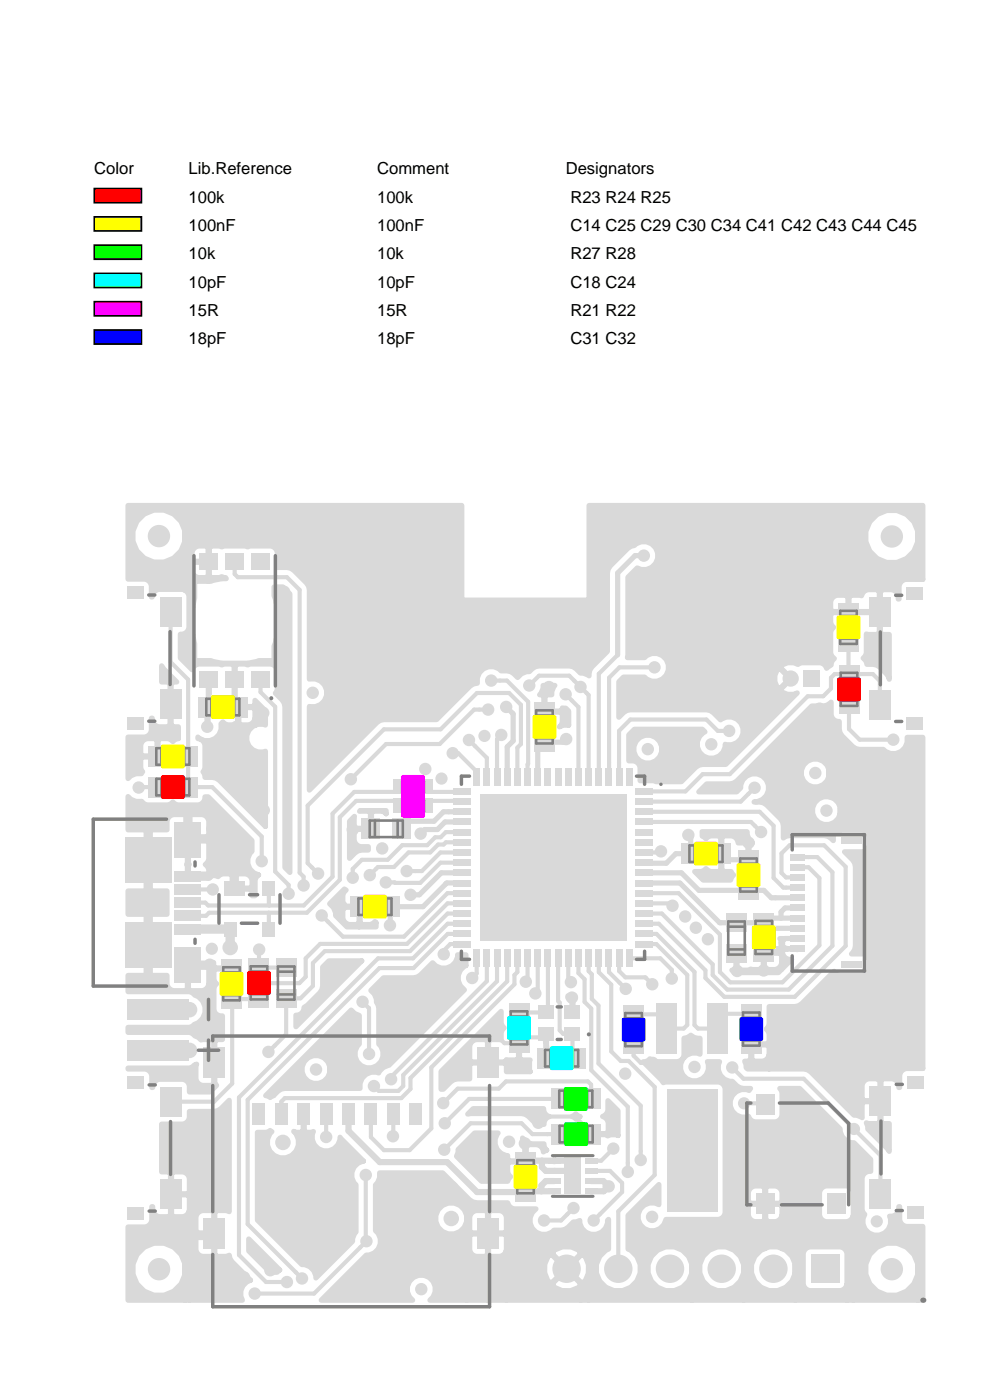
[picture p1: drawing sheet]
<svg xmlns="http://www.w3.org/2000/svg" width="210mm" height="297mm" viewBox="0 0 210 297" stroke-linecap="round" stroke-linejoin="round" font-family="sans-serif">
<defs><g id="words">
<g font-size="3.5">
<text x="20" y="37">Color</text>
<text x="40" y="37">Lib.Reference</text>
<text x="80" y="37">Comment</text>
<text x="120" y="37">Designators</text>
<text x="40" y="43">100k</text>
<text x="80" y="43">100k</text>
<text x="121" y="43">R23 R24 R25</text>
<text x="40" y="49">100nF</text>
<text x="80" y="49">100nF</text>
<text x="121" y="49">C14 C25 C29 C30 C34 C41 C42 C43 C44 C45</text>
<text x="40" y="55">10k</text>
<text x="80" y="55">10k</text>
<text x="121" y="55">R27 R28</text>
<text x="40" y="61">10pF</text>
<text x="80" y="61">10pF</text>
<text x="121" y="61">C18 C24</text>
<text x="40" y="67">15R</text>
<text x="80" y="67">15R</text>
<text x="121" y="67">R21 R22</text>
<text x="40" y="73">18pF</text>
<text x="80" y="73">18pF</text>
<text x="121" y="73">C31 C32</text>
</g>
</g></defs>
<g fill="#d9d9d9">
<path d="M46.9 210h4.4v3.9h-4.4z" fill-rule="evenodd"/>
<path d="M46.9 203.5h4.4v3.9h-4.4z" fill-rule="evenodd"/>
<path d="M80.8 190.2h3.9v4.3h-3.9z" fill-rule="evenodd"/>
<path d="M74.3 190.2h3.9v4.3h-3.9z" fill-rule="evenodd"/>
<path d="M156.6 186.9h4.3v3.9h-4.3z" fill-rule="evenodd"/>
<path d="M156.6 180.4h4.3v3.9h-4.3z" fill-rule="evenodd"/>
<path d="M144.6 178.9h3.9v4.4h-3.9z" fill-rule="evenodd"/>
<path d="M151.1 178.9h3.8v4.4h-3.8z" fill-rule="evenodd"/>
<path d="M83.2 173.7h3.9v4.3h-3.9z" fill-rule="evenodd"/>
<path d="M76.8 173.7h3.8v4.3h-3.8z" fill-rule="evenodd"/>
<path d="M150.1 212.8h4.3v10.8h-4.3z" fill-rule="evenodd"/>
<path d="M139.2 212.8h4.3v10.8h-4.3z" fill-rule="evenodd"/>
<path d="M141.4 231.2h10.8v25.9h-10.8z" fill-rule="evenodd"/>
<path d="M157.2 219.6h4.3v3.9h-4.3z" fill-rule="evenodd"/>
<path d="M157.2 213.1h4.3v3.9h-4.3z" fill-rule="evenodd"/>
<path d="M132.2 219.7h4.4v3.9h-4.4z" fill-rule="evenodd"/>
<path d="M132.2 213.2h4.4v3.9h-4.4z" fill-rule="evenodd"/>
<path d="M159.9 193.7h4.3v3.9h-4.3z" fill-rule="evenodd"/>
<path d="M159.9 200.2h4.3v3.9h-4.3z" fill-rule="evenodd"/>
<path d="M154.1 193.8h4.3v3.9h-4.3z" fill-rule="evenodd"/>
<path d="M154.1 200.3h4.3v3.9h-4.3z" fill-rule="evenodd"/>
<path d="M113.3 155.5h4.3v3.9h-4.3z" fill-rule="evenodd"/>
<path d="M113.3 149h4.3v3.9h-4.3z" fill-rule="evenodd"/>
<path d="M167.6 181.2h3v1.3h-3z" fill-rule="evenodd"/>
<path d="M167.6 183.3h3v1.3h-3z" fill-rule="evenodd"/>
<path d="M167.6 185.5h3v1.3h-3z" fill-rule="evenodd"/>
<path d="M167.6 187.7h3v1.2h-3z" fill-rule="evenodd"/>
<path d="M167.6 189.8h3v1.3h-3z" fill-rule="evenodd"/>
<path d="M167.6 192h3v1.3h-3z" fill-rule="evenodd"/>
<path d="M167.6 194.1h3v1.3h-3z" fill-rule="evenodd"/>
<path d="M167.6 196.3h3v1.3h-3z" fill-rule="evenodd"/>
<path d="M167.6 198.4h3v1.3h-3z" fill-rule="evenodd"/>
<path d="M167.6 200.6h3v1.3h-3z" fill-rule="evenodd"/>
<path d="M178.4 177.8h4.3v1.3h-4.3z" fill-rule="evenodd"/>
<path d="M178.4 204h4.3v1.3h-4.3z" fill-rule="evenodd"/>
<path d="M116.3 252.1h2.6v1.2h-2.6z" fill-rule="evenodd"/>
<path d="M116.3 250h2.6v1.2h-2.6z" fill-rule="evenodd"/>
<path d="M116.3 247.8h2.6v1.2h-2.6z" fill-rule="evenodd"/>
<path d="M116.3 245.6h2.6v1.2h-2.6z" fill-rule="evenodd"/>
<path d="M124.1 245.6h2.6v1.2h-2.6z" fill-rule="evenodd"/>
<path d="M124.1 247.8h2.6v1.2h-2.6z" fill-rule="evenodd"/>
<path d="M124.1 250h2.6v1.2h-2.6z" fill-rule="evenodd"/>
<path d="M124.1 252.1h2.6v1.2h-2.6z" fill-rule="evenodd"/>
<path d="M119.8 245.6h3.4v7.8h-3.4z" fill-rule="evenodd"/>
<path d="M47.5 187h4.3v3h-4.3z" fill-rule="evenodd"/>
<path d="M55.7 187h2.6v3h-2.6z" fill-rule="evenodd"/>
<path d="M55.7 195.6h2.6v3.1h-2.6z" fill-rule="evenodd"/>
<path d="M47.5 195.6h2.6v3.1h-2.6z" fill-rule="evenodd"/>
<path d="M184.5 230.5h4.5v6.2h-4.5z" fill-rule="evenodd"/>
<path d="M184.5 250.1h4.5v6.3h-4.5z" fill-rule="evenodd"/>
<path d="M192.5 228.3h3.4v2.6h-3.4z" fill-rule="evenodd"/>
<path d="M192.5 255.9h3.4v2.6h-3.4z" fill-rule="evenodd"/>
<path d="M34 250.2h4.5v6.3h-4.5z" fill-rule="evenodd"/>
<path d="M34 230.6h4.5v6.2h-4.5z" fill-rule="evenodd"/>
<path d="M27.1 256.1h3.5v2.6h-3.5z" fill-rule="evenodd"/>
<path d="M27.1 228.4h3.5v2.6h-3.5z" fill-rule="evenodd"/>
<path d="M184.4 126.7h4.5v6.3h-4.5z" fill-rule="evenodd"/>
<path d="M184.4 146.4h4.5v6.2h-4.5z" fill-rule="evenodd"/>
<path d="M192.4 124.6h3.4v2.5h-3.4z" fill-rule="evenodd"/>
<path d="M192.4 152.2h3.4v2.6h-3.4z" fill-rule="evenodd"/>
<path d="M33.9 146.3h4.6v6.3h-4.6z" fill-rule="evenodd"/>
<path d="M33.9 126.7h4.6v6.2h-4.6z" fill-rule="evenodd"/>
<path d="M27 152.1h3.5v2.6h-3.5z" fill-rule="evenodd"/>
<path d="M27 124.5h3.5v2.6h-3.5z" fill-rule="evenodd"/>
<path d="M160.4 232.1h3.9v4.3h-3.9z" fill-rule="evenodd"/>
<path d="M160.4 253.2h3.9v4.3h-3.9z" fill-rule="evenodd"/>
<path d="M175.5 253.2h3.9v4.3h-3.9z" fill-rule="evenodd"/>
<path d="M52.8 203.3h4.3v3.9h-4.3z" fill-rule="evenodd"/>
<path d="M52.8 209.8h4.3v3.9h-4.3z" fill-rule="evenodd"/>
<path d="M177.9 147.5h4.4v3.9h-4.4z" fill-rule="evenodd"/>
<path d="M177.9 141.1h4.4v3.8h-4.4z" fill-rule="evenodd"/>
<path d="M31.5 164.8h3.9v4.3h-3.9z" fill-rule="evenodd"/>
<path d="M38 164.8h3.8v4.3h-3.8z" fill-rule="evenodd"/>
<path d="M58.5 209.9h4.4v3.8h-4.4z" fill-rule="evenodd"/>
<path d="M58.5 203.4h4.4v3.8h-4.4z" fill-rule="evenodd"/>
<path d="M37.1 201h5.6v7.5h-5.6z" fill-rule="evenodd"/>
<path d="M37.1 193.2h5.6v2.2h-5.6z" fill-rule="evenodd"/>
<path d="M37.1 190.4h5.6v2.2h-5.6z" fill-rule="evenodd"/>
<path d="M37.1 187.6h5.6v2.2h-5.6z" fill-rule="evenodd"/>
<path d="M37.1 184.8h5.6v2.2h-5.6z" fill-rule="evenodd"/>
<path d="M37.1 196h5.6v2.2h-5.6z" fill-rule="evenodd"/>
<path d="M37.1 174.4h5.6v7.6h-5.6z" fill-rule="evenodd"/>
<path d="M26.5 195.6h9.9v9.7h-9.9z" fill-rule="evenodd"/>
<path d="M26.5 177.7h9.9v9.7h-9.9z" fill-rule="evenodd"/>
<path d="M177.8 134.4h4.3v3.9h-4.3z" fill-rule="evenodd"/>
<path d="M177.8 127.9h4.3v3.9h-4.3z" fill-rule="evenodd"/>
<path d="M38 158.3h3.9v4.3h-3.9z" fill-rule="evenodd"/>
<path d="M31.5 158.3h3.9v4.3h-3.9z" fill-rule="evenodd"/>
<path d="M42.1 147.8h3.9v4.4h-3.9z" fill-rule="evenodd"/>
<path d="M48.6 147.8h3.9v4.4h-3.9z" fill-rule="evenodd"/>
<path d="M109.3 250.9h4.3v3.9h-4.3z" fill-rule="evenodd"/>
<path d="M109.3 244.5h4.3v3.8h-4.3z" fill-rule="evenodd"/>
<path d="M123.5 238.4h3.9v4.4h-3.9z" fill-rule="evenodd"/>
<path d="M117 238.4h3.9v4.4h-3.9z" fill-rule="evenodd"/>
<path d="M117 231h3.8v4.3h-3.8z" fill-rule="evenodd"/>
<path d="M123.4 231h3.9v4.3h-3.9z" fill-rule="evenodd"/>
<path d="M53.3 142.5h3.9v3.4h-3.9z" fill-rule="evenodd"/>
<path d="M47.8 142.5h3.9v3.4h-3.9z" fill-rule="evenodd"/>
<path d="M42.4 142.5h3.8v3.4h-3.8z" fill-rule="evenodd"/>
<path d="M42.4 117.5h3.8v3.4h-3.8z" fill-rule="evenodd"/>
<path d="M47.8 117.5h3.9v3.4h-3.9z" fill-rule="evenodd"/>
<path d="M53.3 117.5h3.9v3.4h-3.9z" fill-rule="evenodd"/>
<path d="M83.5 169.4h3.5v3.1h-3.5z" fill-rule="evenodd"/>
<path d="M88.3 169.4h3.4v3.1h-3.4z" fill-rule="evenodd"/>
<path d="M83.5 165.4h3.5v3h-3.5z" fill-rule="evenodd"/>
<path d="M88.3 165.4h3.4v3h-3.4z" fill-rule="evenodd"/>
<path d="M27 220.6h12.9v4.4h-12.9z" fill-rule="evenodd"/>
<path d="M27 212h12.9v4.3h-12.9z" fill-rule="evenodd"/>
<path d="M172 266.1h6v6.1h-6z" fill-rule="evenodd"/>
<path d="M120.4 222.3h3.9v4.4h-3.9z" fill-rule="evenodd"/>
<path d="M113.9 222.3h3.9v4.4h-3.9z" fill-rule="evenodd"/>
<path d="M107.9 212.9h4.4v3.9h-4.4z" fill-rule="evenodd"/>
<path d="M107.9 219.4h4.4v3.8h-4.4z" fill-rule="evenodd"/>
<path d="M119.8 217.9h3.3v2.8h-3.3z" fill-rule="evenodd"/>
<path d="M114.2 217.9h3.2v2.8h-3.2z" fill-rule="evenodd"/>
<path d="M114.2 213.4h3.2v2.8h-3.2z" fill-rule="evenodd"/>
<path d="M119.8 213.4h3.3v2.8h-3.3z" fill-rule="evenodd"/>
<path d="M53.6 234.1h2.6v4.5h-2.6z" fill-rule="evenodd"/>
<path d="M58.4 234.1h2.6v4.5h-2.6z" fill-rule="evenodd"/>
<path d="M63.1 234.1h2.6v4.5h-2.6z" fill-rule="evenodd"/>
<path d="M67.9 234.1h2.6v4.5h-2.6z" fill-rule="evenodd"/>
<path d="M72.6 234.1h2.6v4.5h-2.6z" fill-rule="evenodd"/>
<path d="M77.4 234.1h2.6v4.5h-2.6z" fill-rule="evenodd"/>
<path d="M82.1 234.1h2.6v4.5h-2.6z" fill-rule="evenodd"/>
<path d="M86.9 234.1h2.6v4.5h-2.6z" fill-rule="evenodd"/>
<path d="M101.3 222.2h4.5v6.4h-4.5z" fill-rule="evenodd"/>
<path d="M101.3 258.4h4.5v6.5h-4.5z" fill-rule="evenodd"/>
<path d="M43.2 258.4h4.5v6.5h-4.5z" fill-rule="evenodd"/>
<path d="M43.2 222.2h4.5v6.4h-4.5z" fill-rule="evenodd"/>
<path d="M170.3 142.2h3.5v3.5h-3.5z" fill-rule="evenodd"/>
<path d="M134.7 167.2h3.7v1.3h-3.7z" fill-rule="evenodd"/>
<path d="M134.7 169.4h3.7v1.3h-3.7z" fill-rule="evenodd"/>
<path d="M134.7 171.6h3.7v1.3h-3.7z" fill-rule="evenodd"/>
<path d="M134.7 173.7h3.7v1.3h-3.7z" fill-rule="evenodd"/>
<path d="M134.7 175.9h3.7v1.3h-3.7z" fill-rule="evenodd"/>
<path d="M134.7 178h3.7v1.3h-3.7z" fill-rule="evenodd"/>
<path d="M134.7 180.2h3.7v1.3h-3.7z" fill-rule="evenodd"/>
<path d="M134.7 182.4h3.7v1.3h-3.7z" fill-rule="evenodd"/>
<path d="M134.7 184.5h3.7v1.3h-3.7z" fill-rule="evenodd"/>
<path d="M134.7 186.7h3.7v1.3h-3.7z" fill-rule="evenodd"/>
<path d="M134.7 188.8h3.7v1.3h-3.7z" fill-rule="evenodd"/>
<path d="M134.7 191h3.7v1.3h-3.7z" fill-rule="evenodd"/>
<path d="M134.7 193.2h3.7v1.2h-3.7z" fill-rule="evenodd"/>
<path d="M134.7 195.3h3.7v1.3h-3.7z" fill-rule="evenodd"/>
<path d="M134.7 197.5h3.7v1.3h-3.7z" fill-rule="evenodd"/>
<path d="M134.7 199.6h3.7v1.3h-3.7z" fill-rule="evenodd"/>
<path d="M96.3 199.6h3.6v1.3h-3.6z" fill-rule="evenodd"/>
<path d="M96.3 197.5h3.6v1.3h-3.6z" fill-rule="evenodd"/>
<path d="M96.3 195.3h3.6v1.3h-3.6z" fill-rule="evenodd"/>
<path d="M96.3 193.2h3.6v1.2h-3.6z" fill-rule="evenodd"/>
<path d="M96.3 191h3.6v1.3h-3.6z" fill-rule="evenodd"/>
<path d="M96.3 188.8h3.6v1.3h-3.6z" fill-rule="evenodd"/>
<path d="M96.3 186.7h3.6v1.3h-3.6z" fill-rule="evenodd"/>
<path d="M96.3 184.5h3.6v1.3h-3.6z" fill-rule="evenodd"/>
<path d="M96.3 182.4h3.6v1.3h-3.6z" fill-rule="evenodd"/>
<path d="M96.3 180.2h3.6v1.3h-3.6z" fill-rule="evenodd"/>
<path d="M96.3 178h3.6v1.3h-3.6z" fill-rule="evenodd"/>
<path d="M96.3 175.9h3.6v1.3h-3.6z" fill-rule="evenodd"/>
<path d="M96.3 173.7h3.6v1.3h-3.6z" fill-rule="evenodd"/>
<path d="M96.3 171.6h3.6v1.3h-3.6z" fill-rule="evenodd"/>
<path d="M96.3 169.4h3.6v1.3h-3.6z" fill-rule="evenodd"/>
<path d="M96.3 167.2h3.6v1.3h-3.6z" fill-rule="evenodd"/>
<path d="M100.5 163h1.3v3.7h-1.3z" fill-rule="evenodd"/>
<path d="M132.8 201.5h1.3v3.6h-1.3z" fill-rule="evenodd"/>
<path d="M130.7 201.5h1.3v3.6h-1.3z" fill-rule="evenodd"/>
<path d="M128.5 201.5h1.3v3.6h-1.3z" fill-rule="evenodd"/>
<path d="M126.4 201.5h1.3v3.6h-1.3z" fill-rule="evenodd"/>
<path d="M124.2 201.5h1.3v3.6h-1.3z" fill-rule="evenodd"/>
<path d="M122.1 201.5h1.2v3.6h-1.2z" fill-rule="evenodd"/>
<path d="M119.9 201.5h1.3v3.6h-1.3z" fill-rule="evenodd"/>
<path d="M117.7 201.5h1.3v3.6h-1.3z" fill-rule="evenodd"/>
<path d="M115.6 201.5h1.3v3.6h-1.3z" fill-rule="evenodd"/>
<path d="M113.4 201.5h1.3v3.6h-1.3z" fill-rule="evenodd"/>
<path d="M111.3 201.5h1.3v3.6h-1.3z" fill-rule="evenodd"/>
<path d="M109.1 201.5h1.3v3.6h-1.3z" fill-rule="evenodd"/>
<path d="M106.9 201.5h1.3v3.6h-1.3z" fill-rule="evenodd"/>
<path d="M104.8 201.5h1.3v3.6h-1.3z" fill-rule="evenodd"/>
<path d="M102.6 201.5h1.3v3.6h-1.3z" fill-rule="evenodd"/>
<path d="M100.5 201.5h1.3v3.6h-1.3z" fill-rule="evenodd"/>
<path d="M102.6 163h1.3v3.7h-1.3z" fill-rule="evenodd"/>
<path d="M104.8 163h1.3v3.7h-1.3z" fill-rule="evenodd"/>
<path d="M106.9 163h1.3v3.7h-1.3z" fill-rule="evenodd"/>
<path d="M109.1 163h1.3v3.7h-1.3z" fill-rule="evenodd"/>
<path d="M111.3 163h1.3v3.7h-1.3z" fill-rule="evenodd"/>
<path d="M113.4 163h1.3v3.7h-1.3z" fill-rule="evenodd"/>
<path d="M115.6 163h1.3v3.7h-1.3z" fill-rule="evenodd"/>
<path d="M117.7 163h1.3v3.7h-1.3z" fill-rule="evenodd"/>
<path d="M119.9 163h1.3v3.7h-1.3z" fill-rule="evenodd"/>
<path d="M122.1 163h1.2v3.7h-1.2z" fill-rule="evenodd"/>
<path d="M124.2 163h1.3v3.7h-1.3z" fill-rule="evenodd"/>
<path d="M126.4 163h1.3v3.7h-1.3z" fill-rule="evenodd"/>
<path d="M128.5 163h1.3v3.7h-1.3z" fill-rule="evenodd"/>
<path d="M130.7 163h1.3v3.7h-1.3z" fill-rule="evenodd"/>
<path d="M132.8 163h1.3v3.7h-1.3z" fill-rule="evenodd"/>
<path d="M101.8 168.5h31v31.1h-31z" fill-rule="evenodd"/>
<circle cx="164.1" cy="269.2" r="3"/>
<circle cx="153.1" cy="269.2" r="3"/>
<circle cx="142.1" cy="269.2" r="3"/>
<circle cx="131.2" cy="269.2" r="3"/>
<circle cx="120.2" cy="269.2" r="3"/>
<circle cx="33.7" cy="269.3" r="2.38"/>
<circle cx="189.2" cy="269.3" r="2.37"/>
<circle cx="189.2" cy="113.8" r="2.37"/>
<circle cx="33.7" cy="113.7" r="2.38"/>
<circle cx="167.7" cy="143.9" r="1.73"/>
<circle cx="194.4" cy="177.4" r="1.32"/>
<circle cx="154.9" cy="236.4" r="1.3"/>
<circle cx="57.3" cy="269.5" r="1.3"/>
<circle cx="51.8" cy="271" r="1.3"/>
<circle cx="28.6" cy="261.8" r="1.3"/>
<circle cx="28.5" cy="274.9" r="1.3"/>
<circle cx="181.4" cy="210.7" r="1.3"/>
<circle cx="194.6" cy="274.7" r="1.3"/>
<circle cx="193.7" cy="262.2" r="1.3"/>
<circle cx="170.9" cy="260.6" r="1.3"/>
<circle cx="66.7" cy="129.6" r="1.32"/>
<circle cx="186.9" cy="139.7" r="1.32"/>
<circle cx="60.3" cy="125.5" r="1.32"/>
<circle cx="130" cy="237.2" r="1.32"/>
<circle cx="194.1" cy="121.2" r="1.32"/>
<circle cx="193" cy="161.3" r="1.32"/>
<circle cx="194" cy="192.7" r="1.32"/>
<circle cx="193.9" cy="206.7" r="1.32"/>
<circle cx="193.9" cy="221.3" r="1.32"/>
<circle cx="166.8" cy="129.1" r="1.32"/>
<circle cx="163.8" cy="117.5" r="1.32"/>
<circle cx="150.3" cy="122.4" r="1.32"/>
<circle cx="180.3" cy="117.2" r="1.32"/>
<circle cx="194.5" cy="108.4" r="1.32"/>
<circle cx="176.9" cy="108.3" r="1.32"/>
<circle cx="163.4" cy="108.3" r="1.32"/>
<circle cx="150.2" cy="108.3" r="1.32"/>
<circle cx="29" cy="120.9" r="1.32"/>
<circle cx="28.7" cy="108.5" r="1.32"/>
<circle cx="65.5" cy="118.2" r="1.32"/>
<circle cx="45.4" cy="108.6" r="1.32"/>
<circle cx="59" cy="108.4" r="1.32"/>
<circle cx="72.4" cy="108.4" r="1.32"/>
<circle cx="137" cy="122.5" r="1.32"/>
<circle cx="136.8" cy="108.4" r="1.32"/>
<circle cx="122.8" cy="136.7" r="1.32"/>
<circle cx="111.5" cy="136.8" r="1.32"/>
<circle cx="100.1" cy="136.8" r="1.32"/>
<circle cx="122.8" cy="128.6" r="1.32"/>
<circle cx="111.5" cy="128.8" r="1.32"/>
<circle cx="100.2" cy="128.8" r="1.32"/>
<circle cx="85.3" cy="116.6" r="1.32"/>
<circle cx="85.6" cy="108.3" r="1.32"/>
<circle cx="78.7" cy="116.7" r="1.32"/>
<circle cx="74.6" cy="120.7" r="1.32"/>
<circle cx="46.6" cy="246.3" r="1.32"/>
<circle cx="114.2" cy="238.2" r="1.32"/>
<circle cx="35.8" cy="262.6" r="1.32"/>
<circle cx="72.4" cy="192.2" r="1.32"/>
<circle cx="49.6" cy="184.7" r="1.65"/>
<circle cx="95.7" cy="252.1" r="1.65"/>
<circle cx="70.3" cy="208" r="1.65"/>
<circle cx="121.3" cy="211.6" r="1.32"/>
<circle cx="105.5" cy="217.7" r="1.32"/>
<circle cx="86.8" cy="209.8" r="1.32"/>
<circle cx="74.8" cy="176" r="1.32"/>
<circle cx="173.9" cy="150.3" r="1.32"/>
<circle cx="186.7" cy="124.6" r="1.32"/>
<circle cx="39.8" cy="172.3" r="1.32"/>
<circle cx="31.4" cy="193.4" r="1.32"/>
<circle cx="31.5" cy="189.3" r="1.32"/>
<circle cx="44.5" cy="204.7" r="1.32"/>
<circle cx="31.4" cy="207.3" r="1.32"/>
<circle cx="31.4" cy="175.7" r="1.32"/>
<circle cx="149.6" cy="137" r="1.32"/>
<circle cx="55.8" cy="151.2" r="1.32"/>
<circle cx="86.5" cy="146.4" r="1.32"/>
<circle cx="70.3" cy="265.4" r="1.32"/>
<circle cx="71.9" cy="247.3" r="1.32"/>
<circle cx="159.4" cy="225.6" r="1.32"/>
<circle cx="34.6" cy="155.5" r="1.32"/>
<circle cx="44.2" cy="115.2" r="1.32"/>
<circle cx="50.2" cy="154.2" r="1.32"/>
<circle cx="162" cy="205.9" r="1.32"/>
<circle cx="186.6" cy="228.3" r="1.32"/>
<circle cx="141.8" cy="156.5" r="1.32"/>
<circle cx="78.7" cy="137.5" r="1.32"/>
<circle cx="75" cy="134.1" r="1.32"/>
<circle cx="76.1" cy="151.8" r="1.32"/>
<circle cx="82.2" cy="151.8" r="1.32"/>
<circle cx="138.4" cy="225.5" r="1.32"/>
<circle cx="111.3" cy="242.6" r="1.32"/>
<circle cx="108.4" cy="259.4" r="1.32"/>
<circle cx="156.4" cy="206" r="1.32"/>
<circle cx="41.1" cy="269.8" r="1.32"/>
<circle cx="158.8" cy="178.8" r="1.32"/>
<circle cx="105.2" cy="196.2" r="1.3"/>
<circle cx="117.4" cy="196.6" r="1.3"/>
<circle cx="129.4" cy="196.3" r="1.3"/>
<circle cx="116.4" cy="145.8" r="1.32"/>
<circle cx="99.5" cy="144.4" r="1.32"/>
<circle cx="119.1" cy="186.4" r="1.3"/>
<circle cx="128.4" cy="171.6" r="1.3"/>
<circle cx="113.9" cy="171.3" r="1.3"/>
<circle cx="180.5" cy="221.5" r="1.3"/>
<circle cx="177.6" cy="243.3" r="1.3"/>
<circle cx="184.6" cy="188.7" r="1.3"/>
<circle cx="56" cy="171.9" r="1.3"/>
<circle cx="45" cy="175.8" r="1.32"/>
<circle cx="60" cy="242.4" r="1.65"/>
<circle cx="81.1" cy="180" r="1.32"/>
<circle cx="48.8" cy="201" r="1.65"/>
<circle cx="107.4" cy="150" r="1.32"/>
<circle cx="89.2" cy="176.9" r="1.32"/>
<circle cx="186" cy="259.1" r="1.3"/>
<circle cx="120.1" cy="156.8" r="1.32"/>
<circle cx="138.3" cy="258.1" r="1.32"/>
<circle cx="55" cy="201.4" r="1.32"/>
<circle cx="95.7" cy="258.5" r="1.65"/>
<circle cx="111.5" cy="208.3" r="1.32"/>
<circle cx="121.1" cy="208.4" r="1.32"/>
<circle cx="82.7" cy="196.3" r="1.32"/>
<circle cx="172.9" cy="164" r="1.32"/>
<circle cx="89.4" cy="273.5" r="1.32"/>
<circle cx="189.5" cy="156.9" r="1.32"/>
<circle cx="113.6" cy="210.7" r="1.32"/>
<circle cx="29.4" cy="167.1" r="1.32"/>
<circle cx="44" cy="154.2" r="1.32"/>
<circle cx="175.3" cy="172" r="1.32"/>
<circle cx="132.6" cy="227.8" r="1.32"/>
<circle cx="108" cy="242.2" r="1.32"/>
<circle cx="129.1" cy="251.7" r="1.32"/>
<circle cx="130.1" cy="243.7" r="1.32"/>
<circle cx="146" cy="177.1" r="1.32"/>
<circle cx="40.2" cy="222.8" r="1.65"/>
<circle cx="94" cy="234" r="1.32"/>
<circle cx="87.1" cy="189.8" r="1.32"/>
<circle cx="68.2" cy="194.2" r="1.32"/>
<circle cx="55.5" cy="182.7" r="1.32"/>
<circle cx="181.1" cy="239.5" r="1.3"/>
<circle cx="142.5" cy="207.6" r="1.32"/>
<circle cx="155.3" cy="226.5" r="1.32"/>
<circle cx="67.5" cy="185.3" r="1.32"/>
<circle cx="45.1" cy="188.7" r="1.32"/>
<circle cx="145.3" cy="194.4" r="1.32"/>
<circle cx="99.5" cy="157" r="1.32"/>
<circle cx="147.6" cy="196.8" r="1.32"/>
<circle cx="96" cy="159.8" r="1.32"/>
<circle cx="150.2" cy="199.3" r="1.32"/>
<circle cx="106.3" cy="155.9" r="1.32"/>
<circle cx="60.9" cy="272" r="1.32"/>
<circle cx="64.1" cy="271.2" r="1.32"/>
<circle cx="56.9" cy="223.2" r="1.32"/>
<circle cx="61.2" cy="189.6" r="1.32"/>
<circle cx="135.9" cy="246.1" r="1.32"/>
<circle cx="64.4" cy="187.8" r="1.32"/>
<circle cx="76.9" cy="212.5" r="1.32"/>
<circle cx="78.3" cy="223.6" r="1.32"/>
<circle cx="133.2" cy="248.6" r="1.32"/>
<circle cx="147.3" cy="226.3" r="1.32"/>
<circle cx="120" cy="147.3" r="1.32"/>
<circle cx="90.2" cy="163.1" r="1.32"/>
<circle cx="74.4" cy="165.3" r="1.32"/>
<circle cx="137.4" cy="158.9" r="1.32"/>
<circle cx="112.3" cy="145.4" r="1.32"/>
<circle cx="123.1" cy="145.7" r="1.32"/>
<circle cx="103.5" cy="150.5" r="1.32"/>
<circle cx="157.8" cy="234.1" r="1.3"/>
<circle cx="138.4" cy="208.8" r="1.32"/>
<circle cx="154.7" cy="155.1" r="1.32"/>
<circle cx="138.8" cy="141.6" r="1.32"/>
<circle cx="104.2" cy="144.4" r="1.32"/>
<circle cx="79.3" cy="230.4" r="1.32"/>
<circle cx="69.2" cy="241.2" r="1.32"/>
<circle cx="83" cy="229" r="1.32"/>
<circle cx="83.4" cy="241" r="1.32"/>
<circle cx="125.9" cy="258.9" r="1.32"/>
<circle cx="142.7" cy="192.1" r="1.32"/>
<circle cx="121.7" cy="256.3" r="1.32"/>
<circle cx="140.2" cy="180.6" r="1.32"/>
<circle cx="115.4" cy="258.9" r="1.32"/>
<circle cx="86.3" cy="184.8" r="1.32"/>
<circle cx="81.8" cy="187.2" r="1.32"/>
<circle cx="78.4" cy="185.7" r="1.32"/>
<circle cx="74.8" cy="186.2" r="1.32"/>
<circle cx="132.7" cy="209.8" r="1.32"/>
<circle cx="100.2" cy="207.5" r="1.32"/>
<circle cx="94.1" cy="202.4" r="1.32"/>
<circle cx="161.4" cy="176.5" r="1.32"/>
<circle cx="67" cy="226.9" r="1.32"/>
<circle cx="94.3" cy="238.3" r="1.32"/>
<circle cx="40.2" cy="214.2" r="1.65"/>
<circle cx="94.2" cy="243.9" r="1.32"/>
<circle cx="150.9" cy="157.9" r="1.32"/>
<circle cx="66.3" cy="147" r="1.32"/>
<circle cx="102.8" cy="156.1" r="1.3"/>
<circle cx="93.7" cy="165.2" r="1.3"/>
<circle cx="160.1" cy="167.1" r="1.32"/>
<circle cx="136.6" cy="117.9" r="1.32"/>
<circle cx="54" cy="274.4" r="1.32"/>
<circle cx="77.6" cy="249.3" r="1.32"/>
<circle cx="77.7" cy="263.3" r="1.32"/>
<circle cx="44.9" cy="201.3" r="1.3"/>
</g>
<g fill="none" stroke="#d9d9d9" stroke-width=".88">
<path d="M49.8 119.2v2.6l.6 .6h10.5l2.7 2.7v60l.8 .9v1.8M36.2 129.8v10.6l3.7 3.8v22.8h5.1l10.5 10.5v5.2M131 138.9l-4 4v22M180 129.8h.1M180 136.3v6.6l.1 .1M180 129.8h6.6M186.7 124.6l-.1 9.3 .3 .2v5.6M36.2 149.4v4.5l-2.8 2.8v3.8M55.3 144.2v2.6l3.1 3.1v35l2.8 2.8v1.9M96 159.8h1.2l3.9 3.9v1.2M99.5 157l3.8 3.8v4.1M103.5 150.5h-2.9l-7.3 7.3h-11.4l-7.5 7.5"/>
<path d="M104.2 144.4h3.3l4.5 4.5-.1 16M106.3 155.9l-.9 .9v8.1M112.3 145.4l2-2.1h6.4l4.2 4.2v17.4M120 147.3l2.7 2.7v14.9M138.8 141.6h-7.4l-2.2 2.2v21.1M154.7 155.1h-2.4l-2.5-2.5h-16.1l-2.4 2.4v9.9M180.1 149.5v5.2l2.2 2.2h7.2M186.6 149.5v-5l-1.4-1.5h-8.1l-.8 .8v2.3l-1.7 1.6h-3.3l-16.5 16.5h-5.7l-3.7 3.7h-8.9M33.4 167l-4 .1M39.9 160.5h.1M85.2 166.9l-1 1.1h-9l-4.7 4.6v13.4l-6.1 6.1h-20.2l-.7-.6h-3.6M85.3 171l-1.1-1.1h-8.7l-3.4 3.5v13.3l-7 6.9h-20.7l-.7 .7h-3.8"/>
<path d="M90 166.9v.4l.7 .7 7.4-.1M98.1 178.7h-3.5l-.5 .5h-1.2l-1.6 1.6h-4.6l-3.1 3.1h-3.4l-1.8 1.8M98.1 170.1l-.2-.2h-7.1l-.8 .8v.3M98.1 176.5h-3.5l-1.1 1.1h-1.2l-1.7 1.7h-5.3l-3.1 3.1h-5.4l-2 1.9v1.9M109.7 164.9v-6.3l.8-.7v-8.4l-2.5-2.5h-6.8l-7.7 7.7h-12.1l-16.1 16.2v12.2l2.2 2.2M136.5 174.4h22.8l2.1 2.1M136.5 172.2h24.6l3 3v11l2.1 2.1h2.9M160.1 167.1l-3 3h-20.6M39.9 188.7h.1M39.9 188.7h5.2M57 193.6v3.6M57 188.5l.1 3.6"/>
<path d="M98.1 191.6h-3.2l-8.6 8.6h-18.4l-3.1 3.1v3.9l-1.3 1.4h-8.2l-.4 .3v2.9l-.2 .2h-5.6l.2 .1v17.8l-3.9 3.8h-9.1M98.1 198.1h-3.1l-7.3 7.3h-7.2l-28 27.9v26.4l11.6 11.5M98.1 189.5h-3.2l-9.2 9.2h-13l-4.5-4.5M98.1 196h-3.1l-7.4 7.3h-7.4l-29.5 29.5v33.4l5.7 5.8h4.5M98.1 193.8h-3.2l-7.9 8h-18.1l-2.5 2.5v4.9l-2.7 2.6h-3v7.6l-3.8 3.8M98.1 180.8h-4.7l-3.9 4h-3.2M98.1 183h-4.7l-4.3 4.3-7.3-.1M136.5 198.1h2.7l8.1 8.1v11.3l.8 .7h4.2v-1.6l1.5-1.5h5.6M136.5 191.6h5.7l.5 .5M140.2 180.6l-.2 .2h-3.5M169.1 184h2.4l2.3 2.3v14.3l-7.8 7.8h-11.1l-2.2-2.2v-8l-8.7-8.7h-7.5M169.1 186.1h-2.4l-.9-.9v-4.2l1.7-1.7h7.3l4.6 4.6v16.8l-10.8 10.8h-15l-4-4v-1.6l-9.9-9.9h-3.2"/>
<path d="M169.1 181.8h4.3l3.2 3.2v15.7l-9.3 9.2h-13l-3.1-3.1v-2.2l-10.8-10.8h-3.9M44.5 204.7l1 .9v19.8M45.3 205.5h3.8M55 201.4l-.1 3.9h5.8M76.9 212.5l1.4 1.4v9.7M98.1 200.3h-2.6l-1.4 1.4v.7M101.1 203.3v3.2l-.9 1M103.3 203.3v4.9l-20.3 20.3v.5M105.4 203.3v4.9l-19.9 19.9v2.3l-1 1h-4.2l-1-1M107.6 203.3v4.9l-20.5 20.5v2.3l-2 2h-24.7l-.7 .7v2.6M109.7 203.3v2.9l-.6 .6v2l-17.6 17.6v13l-4.6 4.6h-5.5l-2.7-2.8v-4.9M111.9 203.3v4.6l-.4 .4"/>
<path d="M114.1 203.3v6.9l-.5 .5M116.2 203.3v11.1l-.4 .4h-5.7M118.4 203.3v9.1l.3 .3v5.9l.8 .7h1.9v4.3l1 .9M120.5 203.3v4.5l.6 .6M121.3 211.6l.1 .2v3M122.7 203.3v3.1l1.3 1.3v4.8l1.4 1.5v13l7.8 7.8v13.8M124.9 203.3v2.7l.6 .7v5.2l1.5 1.4v12.3l8.9 9v11.5M127 203.3v2.9l2.7 2.7v14.2l2 2h1.6l5.6 5.5v18.7l-7.7 7.7v12.2M129.2 203.3v2.9l3.5 3.6M131.3 203.3v2.7l1.4 1.3h4.2l1.5 1.5M133.5 203.3h6.6l2.4 2.4v1.9M136.5 200.3h2.7l6.6 6.5v10.6l-.8 .8h-3.7v-1.8l-1.2-1.2h-5.7"/>
<path d="M69.2 236.3v4.9M83.4 236.3v4.7M114.2 238.2l1.3-1.3h6.5l3.5 3.5v.2M115.9 224.5l-.1-5.2-.7 .8h-3.8l-1.2 1.2h-3.1l-1.5-1.5v-2.1l-2 2v5.7M118.9 233.1h-19.4l-5.2 5.2M125.4 233.1v-3l-.7-.7h-17.4l-1.5 1.5h-8.7l-3.1 3.1M134.4 221.7v2.3l1.5 1.5h2.5M154.9 236.4l6.9 6.9h15.8l-6.7 6.7v10.6M155.3 226.5l2.4 2.3h12.8l16.3 16.3v8.2M157.8 234.1h4.4l.1 .1M159.4 221.6v4M186.6 228.3l.2 .2v5.1"/>
<path d="M36.3 253.4v8.7l-.5 .5h8.7l1-.9M77.6 249.3v13.9l.1 .1-11.1 11.1h-12.6M94.7 243.5h.1M108.4 259.4v1.2l-1.1 1.1h-3.8M116.1 240.6h.1M119 240.6h-6.1l-2.3-2.3h-10.8l-5.6 5.6M121.7 256.3l-2.7 2.6h-3.6M125.4 248.4h4l2.6 2.6v1.9l-6.1 6M130.1 243.7l-2.6 2.5h-2.1M162.3 255.4v3l2.2 2.2h15.3l1.5 1.6h12.4l1.9 1.8v9.8l-1 .9"/>
</g>
<g fill="none" stroke="#d9d9d9" stroke-width="1.1">
<path d="M136.6 117.9h-1.9l-3.7 3.7v17.3M107.4 150l1.5 1.4v5.8l-1.3 1.2v6.5M116.4 145.8l-.9 .9v4.3M120.1 156.8l-.7 .7h-3.9l-1.4 1.4v6M78.7 175.8h-3.7l-.2 .2M98.1 174.4h-3.7l-1.6 1.6h-2.7l-.9 .9M98.1 172.2h-4l-2 2h-5.3l-1.6 1.6M146 177.1l.5 .5v3.5h-3.1l-2.1 2h-4.7l-.1-.1M158.8 178.8v3.6h-4.5l-1.3-1.3M158.8 178.8h.1M72.4 192.2l.1 .2h3.8M94.6 187.5h.1"/>
<path d="M98.1 187.3h-3.3l-5.1 5.1h-6.9l-.1 3.9M98.1 185.2h-4.5l-4.7 4.6h-1.8M136.5 187.3h7.7l8.5 8.5h9.2l1-1h6.2M136.5 185.2h8l3.8 3.7h13.7l1.6 1.6h5.5M162 195.6l1.3 1.3h5.8M169.1 199.1h-2.6l-.8 .8v1.4M169.1 192.6h-2.6l-.8 .9v1.3M156.2 202.2v3.7l.2 .1M162 205.8v.1M169.1 201.3h-6.2l-.9 .8v3.7"/>
</g>
<path d="M31.4 175.7l.1 13.6M39.8 172.3l.1 5.9 .2-.2h3.9l1-1v-1.2M31.4 193.4v13.9M31.4 193.4h.1M39.9 185.9h4.3l1.2-1.2h4.2l.1 3.8M39.9 197.1h8.9v3.9M44.5 204.7l-4.6 .1M48.8 201h.1" fill="none" stroke="#d9d9d9" stroke-width="2"/>
<path d="M44.2 115.2l.1 4M44.3 144.2v5.5l-.3 .3v4.2M49.8 144.2v5.1l.7 .7v3.9l-.3 .3M73.9 236.3v3.6l6.7 6.6h14.2l6.4 6.4h10.3l.1-.2h6M111.3 242.6l.2 .1v3.7l.1-.2h9.3l.6 .6v2.7l-1.1-1.1h-4.6l-.8-.8v-1.4M117.6 250.6h-1.8l-1 .9v1.2M125.4 250.6h2.6l1.1 1.1-1 1h-2.7" fill="none" stroke="#d9d9d9" stroke-width="1.3"/>
<path d="M33.4 214.2h6.8M33.4 222.8h6.8" fill="none" stroke="#d9d9d9" stroke-width="2.7"/>
<path d="M34.3 141.2l.4 .7 2.8 2.8h-.8l-.4 .4v8.7l.4 .4h1.1v2.5l-.8 .2-.3 .4-.4-.4-.6-.2h-1.8l-.4 .4v3.6h-.2v-3.6l-.4-.4h-1.7a1.66 1.66 0 0 0-1.4 1.9v1.4l.5 .4h3v.2h-3l-.5 .4v2l.5 .7-.3 .4h-1.2l-1 .5-.6 .6v-8.8h3.6a1.68 1.68 0 0 0 1.3-2v-2h.2a1.63 1.63 0 0 0 1.9 1.8h1.5l.4-.4v-8.7l-.4-.4h-1.4z" fill-rule="evenodd" fill="#d9d9d9"/>
<path d="M34.3 141.2l.4 .7 2.8 2.8h-.8l-.4 .4v8.7l.4 .4h1.1v2.5l-.8 .2-.3 .4-.4-.4-.6-.2h-1.8l-.4 .4v3.6h-.2v-3.6l-.4-.4h-1.7a1.66 1.66 0 0 0-1.4 1.9v1.4l.5 .4h3v.2h-3l-.5 .4v2l.5 .7-.3 .4h-1.2l-1 .5-.6 .6v-8.8h3.6a1.68 1.68 0 0 0 1.3-2v-2h.2a1.63 1.63 0 0 0 1.9 1.8h1.5l.4-.4v-8.7l-.4-.4h-1.4z" fill="none" stroke="#d9d9d9" stroke-width="1.1"/>
<path d="M34.3 238.5h4.6a1.66 1.66 0 0 0 1.3-2v-.7h5.2l.8-.2 .7-.4 1.7-1.8v23.6l-.6-.2h-2l-.4 .4v8.9l.4 .4h2l.6-.2 .2 .7 .4 .7 3.9 3.9a2.88 2.88 0 0 0-1.7 4.2h-6.1v-18.6l-.4-.4h-2a1.66 1.66 0 0 0-1.3 2v2.4l.4 .4h3.3v.2h-3.3l-.4 .4v2.4a1.66 1.66 0 0 0 1.3 1.9h2l.4-.4v9.7h-5.1v-25.9a1.66 1.66 0 0 0-2-1.3h-1.4l-.4 .4v4.3h3.4l.4-.5v1.1l-.4-.4h-3.4v4.2l.4 .4h1.4a1.66 1.66 0 0 0 2-1.3v19h-1v-7.6a5.6 5.6 0 0 0-8.6-3.6 5.6 5.6 0 0 0 0 9.3 5.6 5.6 0 0 0 8.6-3.5v-2.2v7.6h-12v-15.5h3.7a1.68 1.68 0 0 0 1.3-2v-2.3h.2a1.71 1.71 0 0 0 1.9 2.1h1.5l.4-.4v-8.7l-.4-.4h-1.5z" fill-rule="evenodd" fill="#d9d9d9"/>
<path d="M34.3 238.5h4.6a1.66 1.66 0 0 0 1.3-2v-.7h5.2l.8-.2 .7-.4 1.7-1.8v23.6l-.6-.2h-2l-.4 .4v8.9l.4 .4h2l.6-.2 .2 .7 .4 .7 3.9 3.9a2.88 2.88 0 0 0-1.7 4.2h-6.1v-18.6l-.4-.4h-2a1.66 1.66 0 0 0-1.3 2v2.4l.4 .4h3.3v.2h-3.3l-.4 .4v2.4a1.66 1.66 0 0 0 1.3 1.9h2l.4-.4v9.7h-5.1v-25.9a1.66 1.66 0 0 0-2-1.3h-1.4l-.4 .4v4.3h3.4l.4-.5v1.1l-.4-.4h-3.4v4.2l.4 .4h1.4a1.66 1.66 0 0 0 2-1.3v19h-1v-7.6a5.6 5.6 0 0 0-8.6-3.6 5.6 5.6 0 0 0 0 9.3 5.6 5.6 0 0 0 8.6-3.5v-2.2v7.6h-12v-15.5h3.7a1.68 1.68 0 0 0 1.3-2v-2.3h.2a1.71 1.71 0 0 0 1.9 2.1h1.5l.4-.4v-8.7l-.4-.4h-1.5z" fill="none" stroke="#d9d9d9" stroke-width="1.1"/>
<path d="M27.2 169a3.1 3.1 0 0 0 2.9 1.1l.5 .4 .5 .3h4.6l.6-.3 .4-.4 .3 .4 .6 .3h4.6a1.6 1.6 0 0 0 1.3-1.8h.7l9.3 9.3v2.3a2.93 2.93 0 0 0 1.4 5 1.63 1.63 0 0 0-.8 1.7v2.7h-.6v-2a2.23 2.23 0 0 0-.7-2.4l-.6-.2h-2l-.4 .4v2.6h3.3l.4-.4v1l-.4-.4-3.5 .1v-2.9l-.4-.4h-2l-.6 .2-.3 .4-.6-.3-1.8 .1 .4-.4a1.74 1.74 0 0 0-.8-2l.5-.5 .3-.6v-8.2a1.66 1.66 0 0 0-2-1.3h-1.9l-.4 .4v4.9h3.9l.4-.4v1l-.4-.4h-3.9v4.9l.2 .2-.2 .2 .1 2.4h-.4l.1-2.4-.2-.2 .2-.2v-10l-.5-.4h-1.9a1.66 1.66 0 0 0-2 1.3v1.9h-3.4l-.4 .4v12.2l.4 .4h3.4v5h-3.4l-.4 .4v12.1l.4 .4h3.4v2a1.66 1.66 0 0 0 2 1.3h1.9l.5-.4v-5.2l4.1 .1 .4-.5h1v.7l.4 .4h3.5v.4l-3.5-.1-.4 .4v1.7l.3 .6 .4 .4-.4 .4-.3 .6v4.5a1.63 1.63 0 0 0 1.9 1.3v5h-1.2l-.4 .4v9l.3 .3-1.4 1.4h-4.3v-1.3a1.66 1.66 0 0 0-2-1.3h-4.5a1.6 1.6 0 0 0-1.3 1.7h-.2v-2.6a1.68 1.68 0 0 0-2-1.3h-3v-.2h13l1.5-.8-.1 .1v2.4a1.66 1.66 0 0 0 1.3 2h2l.4-.4v-9l-.4-.4h-.6v-15.2l-.4-.4h-3.9v4.9l.4 .4h1.9a1.66 1.66 0 0 0 2-1.3v11.6l-1.7 .1-.5-.5-.8-.4a1.64 1.64 0 0 0-1.7-.7h-12.4v-1.1h13l.6-.2 .4-.4a3.3 3.3 0 0 0 2.3-3.1 3.3 3.3 0 0 0-2.2-3.1l-.5-.5-.6-.2h-13v-3.5h3.7l.4-.4v-12.1l-.4-.4h-3.7v-5h3.7l.4-.4v-12.2l-.4-.4h-3.7z" fill-rule="evenodd" fill="#d9d9d9"/>
<path d="M27.2 169a3.1 3.1 0 0 0 2.9 1.1l.5 .4 .5 .3h4.6l.6-.3 .4-.4 .3 .4 .6 .3h4.6a1.6 1.6 0 0 0 1.3-1.8h.7l9.3 9.3v2.3a2.93 2.93 0 0 0 1.4 5 1.63 1.63 0 0 0-.8 1.7v2.7h-.6v-2a2.23 2.23 0 0 0-.7-2.4l-.6-.2h-2l-.4 .4v2.6h3.3l.4-.4v1l-.4-.4-3.5 .1v-2.9l-.4-.4h-2l-.6 .2-.3 .4-.6-.3-1.8 .1 .4-.4a1.74 1.74 0 0 0-.8-2l.5-.5 .3-.6v-8.2a1.66 1.66 0 0 0-2-1.3h-1.9l-.4 .4v4.9h3.9l.4-.4v1l-.4-.4h-3.9v4.9l.2 .2-.2 .2 .1 2.4h-.4l.1-2.4-.2-.2 .2-.2v-10l-.5-.4h-1.9a1.66 1.66 0 0 0-2 1.3v1.9h-3.4l-.4 .4v12.2l.4 .4h3.4v5h-3.4l-.4 .4v12.1l.4 .4h3.4v2a1.66 1.66 0 0 0 2 1.3h1.9l.5-.4v-5.2l4.1 .1 .4-.5h1v.7l.4 .4h3.5v.4l-3.5-.1-.4 .4v1.7l.3 .6 .4 .4-.4 .4-.3 .6v4.5a1.63 1.63 0 0 0 1.9 1.3v5h-1.2l-.4 .4v9l.3 .3-1.4 1.4h-4.3v-1.3a1.66 1.66 0 0 0-2-1.3h-4.5a1.6 1.6 0 0 0-1.3 1.7h-.2v-2.6a1.68 1.68 0 0 0-2-1.3h-3v-.2h13l1.5-.8-.1 .1v2.4a1.66 1.66 0 0 0 1.3 2h2l.4-.4v-9l-.4-.4h-.6v-15.2l-.4-.4h-3.9v4.9l.4 .4h1.9a1.66 1.66 0 0 0 2-1.3v11.6l-1.7 .1-.5-.5-.8-.4a1.64 1.64 0 0 0-1.7-.7h-12.4v-1.1h13l.6-.2 .4-.4a3.3 3.3 0 0 0 2.3-3.1 3.3 3.3 0 0 0-2.2-3.1l-.5-.5-.6-.2h-13v-3.5h3.7l.4-.4v-12.1l-.4-.4h-3.7v-5h3.7l.4-.4v-12.2l-.4-.4h-3.7z" fill="none" stroke="#d9d9d9" stroke-width="1.1"/>
<path d="M42 156.4a2.96 2.96 0 0 0 3.5 .4 2.96 2.96 0 0 0 1.4-3.3l.4-.3 .4 .3 .6 .3h1.7l.4-.4-.1-3.5h3.4l.4-.4v-.9l2.2 2.2v3l-.4-.2h-1.2l-.6 .3v-3.4l-.4-.4h-3.1v3.3l.4 .4h1.8l.6-.3 .4-.4 .3-.6v1.4a2.94 2.94 0 0 0-1.6 3.8 2.94 2.94 0 0 0 3.8 1.7v15.9l-9.8-9.8-.7-.4-2.3-.2v-.4l-.4-.8 .4-.7v-5a1.58 1.58 0 0 0-1.5-1.3z" fill-rule="evenodd" fill="#d9d9d9"/>
<path d="M42 156.4a2.96 2.96 0 0 0 3.5 .4 2.96 2.96 0 0 0 1.4-3.3l.4-.3 .4 .3 .6 .3h1.7l.4-.4-.1-3.5h3.4l.4-.4v-.9l2.2 2.2v3l-.4-.2h-1.2l-.6 .3v-3.4l-.4-.4h-3.1v3.3l.4 .4h1.8l.6-.3 .4-.4 .3-.6v1.4a2.94 2.94 0 0 0-1.6 3.8 2.94 2.94 0 0 0 3.8 1.7v15.9l-9.8-9.8-.7-.4-2.3-.2v-.4l-.4-.8 .4-.7v-5a1.58 1.58 0 0 0-1.5-1.3z" fill="none" stroke="#d9d9d9" stroke-width="1.1"/>
<path d="M52.8 262.8l6.5 6.6-.5 .5h-1.5l-4.5-4.5z" fill-rule="evenodd" fill="#d9d9d9"/>
<path d="M52.8 262.8l6.5 6.6-.5 .5h-1.5l-4.5-4.5z" fill="none" stroke="#d9d9d9" stroke-width="1.1"/>
<path d="M69.8 203.8h6.9l-13.9 14v-2.4a1.64 1.64 0 0 0 1.7-1.7l.7-.4 2.6-2.7 .5-.7 .1-.7v-4z" fill-rule="evenodd" fill="#d9d9d9"/>
<path d="M69.8 203.8h6.9l-13.9 14v-2.4a1.64 1.64 0 0 0 1.7-1.7l.7-.4 2.6-2.7 .5-.7 .1-.7v-4z" fill="none" stroke="#d9d9d9" stroke-width="1.1"/>
<path d="M54.6 240.2h1.9l.8-.4 .4 .3a3.3 3.3 0 0 0 0 4.6 3.3 3.3 0 0 0 4.7 0 3.3 3.3 0 0 0-.1-4.7l.5 .2h1.1l.4-.4-.1-3.6 .3-.1v3.7l.4 .4h1.1l.5-.2a2.95 2.95 0 0 0 2.1 4.1 2.95 2.95 0 0 0 3.5-2.8l5 5a2.94 2.94 0 0 0-2.4 2 2.94 2.94 0 0 0 .8 3.1v10l-.3 .2-.4 1.1v.6l-7.8 7.8a2.8 2.8 0 0 0-3-2.8l-9.4-9.5z" fill-rule="evenodd" fill="#d9d9d9"/>
<path d="M54.6 240.2h1.9l.8-.4 .4 .3a3.3 3.3 0 0 0 0 4.6 3.3 3.3 0 0 0 4.7 0 3.3 3.3 0 0 0-.1-4.7l.5 .2h1.1l.4-.4-.1-3.6 .3-.1v3.7l.4 .4h1.1l.5-.2a2.95 2.95 0 0 0 2.1 4.1 2.95 2.95 0 0 0 3.5-2.8l5 5a2.94 2.94 0 0 0-2.4 2 2.94 2.94 0 0 0 .8 3.1v10l-.3 .2-.4 1.1v.6l-7.8 7.8a2.8 2.8 0 0 0-3-2.8l-9.4-9.5z" fill="none" stroke="#d9d9d9" stroke-width="1.1"/>
<path d="M69.9 191.7l3.2-3.1 .3 .2-.4 .5-.3 .6v1.9l.4 .4h3.3v3.5l.4 .4h1.8l.6-.2 .3-.4 .3 .2v.9h-3.6v-4.1h-3.1l-.4 .4v1.3a1.66 1.66 0 0 0 1.3 1.9h1.8l.4-.4v.9h-2.6l-2.4-2.4v-.6l-.5-1.1z" fill-rule="evenodd" fill="#d9d9d9"/>
<path d="M69.9 191.7l3.2-3.1 .3 .2-.4 .5-.3 .6v1.9l.4 .4h3.3v3.5l.4 .4h1.8l.6-.2 .3-.4 .3 .2v.9h-3.6v-4.1h-3.1l-.4 .4v1.3a1.66 1.66 0 0 0 1.3 1.9h1.8l.4-.4v.9h-2.6l-2.4-2.4v-.6l-.5-1.1z" fill="none" stroke="#d9d9d9" stroke-width="1.1"/>
<path d="M75.2 173.2l-.1 2.1 .4 .4h3.1v-3.3l-.4-.4-1.9 .1 .1-.1h5.5v.6l-.3-.3-.6-.3h-1.8l-.4 .4 .1 3.5h-3.4l-.4 .4v1.4a1.66 1.66 0 0 0 1.3 1.9h1.7v.7a3.7 3.7 0 0 0-4 1.8v-7.9z" fill-rule="evenodd" fill="#d9d9d9"/>
<path d="M75.2 173.2l-.1 2.1 .4 .4h3.1v-3.3l-.4-.4-1.9 .1 .1-.1h5.5v.6l-.3-.3-.6-.3h-1.8l-.4 .4 .1 3.5h-3.4l-.4 .4v1.4a1.66 1.66 0 0 0 1.3 1.9h1.7v.7a3.7 3.7 0 0 0-4 1.8v-7.9z" fill="none" stroke="#d9d9d9" stroke-width="1.1"/>
<path d="M81.3 207.4h6.4l.8-.1 .7-.5 2.6-2.6a2.94 2.94 0 0 0 3.2 1.1 2.94 2.94 0 0 0 2.1-2.7h1.7v2.2a2.94 2.94 0 0 0-.3 5.2l-16 16a2.72 2.72 0 0 0-2.2 1.6 2.93 2.93 0 0 0-3.9 3.3h-6.4v-4.6a3 3 0 0 0-4.6-1.9 3 3 0 0 0 0 5 3 3 0 0 0 4.6-1.9v-1.2v4.6h-9.6a3.5 3.5 0 0 0-2.3 1.5l-.8 .4-1-.4 18.2-18.1 .7 .7 1 .4v6.1a2.97 2.97 0 0 0 0 4.2 2.97 2.97 0 0 0 4.2 0 2.97 2.97 0 0 0-.1-4.2v-7.6l-.9-3-.7-.8z" fill-rule="evenodd" fill="#d9d9d9"/>
<path d="M81.3 207.4h6.4l.8-.1 .7-.5 2.6-2.6a2.94 2.94 0 0 0 3.2 1.1 2.94 2.94 0 0 0 2.1-2.7h1.7v2.2a2.94 2.94 0 0 0-.3 5.2l-16 16a2.72 2.72 0 0 0-2.2 1.6 2.93 2.93 0 0 0-3.9 3.3h-6.4v-4.6a3 3 0 0 0-4.6-1.9 3 3 0 0 0 0 5 3 3 0 0 0 4.6-1.9v-1.2v4.6h-9.6a3.5 3.5 0 0 0-2.3 1.5l-.8 .4-1-.4 18.2-18.1 .7 .7 1 .4v6.1a2.97 2.97 0 0 0 0 4.2 2.97 2.97 0 0 0 4.2 0 2.97 2.97 0 0 0-.1-4.2v-7.6l-.9-3-.7-.8z" fill="none" stroke="#d9d9d9" stroke-width="1.1"/>
<path d="M93.6 227.3l12.7-12.7v2.5l.3 .6 .3 .4-.3 .3-.3 .6v1.6l-2.3-.1-.4 .4v4.4h3.4l.4-.5 2.2 .1 .4-.4-.1-3.3 .3-.1v3.4l.4 .4h1.9l-.2 .1v2l.2 .3h-5.1v-1.4l-.4-.4-3.6 .1v-4.7l-.4-.4h-2.1a1.66 1.66 0 0 0-1.3 2v2.4l.4 .4h3.4v.2h-3.4l-.4 .4v3h-2.5l-.8 .1-.7 .5-1.6 1.6h-.4z" fill-rule="evenodd" fill="#d9d9d9"/>
<path d="M93.6 227.3l12.7-12.7v2.5l.3 .6 .3 .4-.3 .3-.3 .6v1.6l-2.3-.1-.4 .4v4.4h3.4l.4-.5 2.2 .1 .4-.4-.1-3.3 .3-.1v3.4l.4 .4h1.9l-.2 .1v2l.2 .3h-5.1v-1.4l-.4-.4-3.6 .1v-4.7l-.4-.4h-2.1a1.66 1.66 0 0 0-1.3 2v2.4l.4 .4h3.4v.2h-3.4l-.4 .4v3h-2.5l-.8 .1-.7 .5-1.6 1.6h-.4z" fill="none" stroke="#d9d9d9" stroke-width="1.1"/>
<path d="M100.7 240.4h5a2.92 2.92 0 0 0 2 4.8v.7l.4 .4h3.3v-3.1l-.5-.4-.1-1.4 1.3 1.1 .8 .2h2.5l.2 1 .4 .3-.7 .4a1.6 1.6 0 0 0-2-1.6h-1.3l-.4 .4v3.4l-3.5-.1-.4 .4v1.8l.2 .6 .4 .3-.4 .4-.2 .6h-5.6l-5.3-5.3 .4-.8v-.6z" fill-rule="evenodd" fill="#d9d9d9"/>
<path d="M100.7 240.4h5a2.92 2.92 0 0 0 2 4.8v.7l.4 .4h3.3v-3.1l-.5-.4-.1-1.4 1.3 1.1 .8 .2h2.5l.2 1 .4 .3-.7 .4a1.6 1.6 0 0 0-2-1.6h-1.3l-.4 .4v3.4l-3.5-.1-.4 .4v1.8l.2 .6 .4 .3-.4 .4-.2 .6h-5.6l-5.3-5.3 .4-.8v-.6z" fill="none" stroke="#d9d9d9" stroke-width="1.1"/>
<path d="M115.7 219.1l.3 .1v5.5l-.3-.1z" fill-rule="evenodd" fill="#d9d9d9"/>
<path d="M115.7 219.1l.3 .1v5.5l-.3-.1z" fill="none" stroke="#d9d9d9" stroke-width="1.1"/>
<path d="M99.2 236.4l1.2-1.2h14.9a1.56 1.56 0 0 0 1.2 1.7 1.54 1.54 0 0 0-1.1 1.6h-1.6l-1.7-1.7-.7-.4-.8-.2h-10.8z" fill-rule="evenodd" fill="#d9d9d9"/>
<path d="M99.2 236.4l1.2-1.2h14.9a1.56 1.56 0 0 0 1.2 1.7 1.54 1.54 0 0 0-1.1 1.6h-1.6l-1.7-1.7-.7-.4-.8-.2h-10.8z" fill="none" stroke="#d9d9d9" stroke-width="1.1"/>
<path d="M117.2 183.9l.3 .1-.1 .3-.3-.1z" fill-rule="evenodd" fill="#d9d9d9"/>
<path d="M117.2 183.9l.3 .1-.1 .3-.3-.1z" fill="none" stroke="#d9d9d9" stroke-width="1.1"/>
<path d="M117.4 246.1l.3-.1 .1 .3-.3 .1z" fill-rule="evenodd" fill="#d9d9d9"/>
<path d="M117.4 246.1l.3-.1 .1 .3-.3 .1z" fill="none" stroke="#d9d9d9" stroke-width="1.1"/>
<path d="M115.2 145.4h2.5l-.7 1.3v.7h-1l-.4 .4v3.1h3.3l.4-.5v-.2h.7l.6 .7v2.9h-1.1l-.8 .4 .3-.4 .3-.6v-1.7l-.4-.4h-3.6l.1-3.3-.4-.4h-.5l.3-.3 .4-1.1z" fill-rule="evenodd" fill="#d9d9d9"/>
<path d="M115.2 145.4h2.5l-.7 1.3v.7h-1l-.4 .4v3.1h3.3l.4-.5v-.2h.7l.6 .7v2.9h-1.1l-.8 .4 .3-.4 .3-.6v-1.7l-.4-.4h-3.6l.1-3.3-.4-.4h-.5l.3-.3 .4-1.1z" fill="none" stroke="#d9d9d9" stroke-width="1.1"/>
<path d="M121.4 249.3l.3 .1-.1 .3-.3-.1z" fill-rule="evenodd" fill="#d9d9d9"/>
<path d="M121.4 249.3l.3 .1-.1 .3-.3-.1z" fill="none" stroke="#d9d9d9" stroke-width="1.1"/>
<path d="M120.4 211.3l1.5-.1v.6l-.4 .4v2.8l-.3-.1 .1-2.7-.4-.4h-.4z" fill-rule="evenodd" fill="#d9d9d9"/>
<path d="M120.4 211.3l1.5-.1v.6l-.4 .4v2.8l-.3-.1 .1-2.7-.4-.4h-.4z" fill="none" stroke="#d9d9d9" stroke-width="1.1"/>
<path d="M121.3 236.8l.8-.5 .9 .6-.8 .5z" fill-rule="evenodd" fill="#d9d9d9"/>
<path d="M121.3 236.8l.8-.5 .9 .6-.8 .5z" fill="none" stroke="#d9d9d9" stroke-width="1.1"/>
<path d="M129 233.5l2.1 2.1v5.3l-.4-.2h-1.2l-.6 .3-.3-.3h-3.3v-.3l3.3 .1 .4-.4v-1.3a1.63 1.63 0 0 0-1.2-2 1.61 1.61 0 0 0 1.2-1.8z" fill-rule="evenodd" fill="#d9d9d9"/>
<path d="M129 233.5l2.1 2.1v5.3l-.4-.2h-1.2l-.6 .3-.3-.3h-3.3v-.3l3.3 .1 .4-.4v-1.3a1.63 1.63 0 0 0-1.2-2 1.61 1.61 0 0 0 1.2-1.8z" fill="none" stroke="#d9d9d9" stroke-width="1.1"/>
<path d="M134.2 221.6l.3-.1 .1 .3-.3 .1z" fill-rule="evenodd" fill="#d9d9d9"/>
<path d="M134.2 221.6l.3-.1 .1 .3-.3 .1z" fill="none" stroke="#d9d9d9" stroke-width="1.1"/>
<path d="M148.9 176.4h9.5a2.79 2.79 0 0 0 1.2 2.4h-.3l-.4 .4v3.4l-.3-.1 .1-3.3-.4-.4h-1.7a1.58 1.58 0 0 0-1.3-1.5h-1.8l-.4 .4v6.8l.4 .4h1.6l.5 .7-.4 .4-.2 .7h-5.8l-1.8-1.8h1.4l.6-.3 .4-.3 .3 .3 .6 .3h1.8l.4-.4v-6.8l-.4-.4h-1.8l-.6 .3-.3 .3-.8-.5z" fill-rule="evenodd" fill="#d9d9d9"/>
<path d="M148.9 176.4h9.5a2.79 2.79 0 0 0 1.2 2.4h-.3l-.4 .4v3.4l-.3-.1 .1-3.3-.4-.4h-1.7a1.58 1.58 0 0 0-1.3-1.5h-1.8l-.4 .4v6.8l.4 .4h1.6l.5 .7-.4 .4-.2 .7h-5.8l-1.8-1.8h1.4l.6-.3 .4-.3 .3 .3 .6 .3h1.8l.4-.4v-6.8l-.4-.4h-1.8l-.6 .3-.3 .3-.8-.5z" fill="none" stroke="#d9d9d9" stroke-width="1.1"/>
<path d="M156.1 202l.3 .1-.1 3.3 .4 .4h2l.6-.2 2.2 .1 .4-.4v-3.4l3.5 .1 .4-.4v-1.7l-.4-.8 1 .1-.4 .4v1.1l.4 .4 .9 .3h-.9a1.13 1.13 0 0 0 .3 1.9l.6 .2h.6l-2.1 2.1v-3l-.4-.4h-3.3v3.1l.4 .4h1.4a1.66 1.66 0 0 0 1.9-1.3v1.2l-.7 .7h-9.3l-.6-.5h.5l.4-.4z" fill-rule="evenodd" fill="#d9d9d9"/>
<path d="M156.1 202l.3 .1-.1 3.3 .4 .4h2l.6-.2 2.2 .1 .4-.4v-3.4l3.5 .1 .4-.4v-1.7l-.4-.8 1 .1-.4 .4v1.1l.4 .4 .9 .3h-.9a1.13 1.13 0 0 0 .3 1.9l.6 .2h.6l-2.1 2.1v-3l-.4-.4h-3.3v3.1l.4 .4h1.4a1.66 1.66 0 0 0 1.9-1.3v1.2l-.7 .7h-9.3l-.6-.5h.5l.4-.4z" fill="none" stroke="#d9d9d9" stroke-width="1.1"/>
<path d="M168.6 201.4l.4-.3h.3l-.1 .3z" fill-rule="evenodd" fill="#d9d9d9"/>
<path d="M168.6 201.4l.4-.3h.3l-.1 .3z" fill="none" stroke="#d9d9d9" stroke-width="1.1"/>
<path d="M27.2 107.2h70.8v20.1h27v-20.1h70.8v15.7h-1.1v-10.2l-.8-2a5.6 5.6 0 0 0-9.4 0 5.6 5.6 0 0 0 3.6 8.6 5.6 5.6 0 0 0 6.6-6.6v10.2h-2.7a1.68 1.68 0 0 0-1.3 2v2.2h-.2a1.67 1.67 0 0 0-1.9-2h-1.4l-.5 .4v8.7l.5 .4h1.4v9.5l-.1-.4a5 5 0 0 0-3.3-2.8h-1.3l-.3-.8-.5-.5 .4-.4 .3-.6v-4.1l2.3 .1 .4-.4v-8.7l-.4-.4h-1.4a1.66 1.66 0 0 0-2 1.3l-2.2-.1-.4 .4v3h6.4v.3h-6.6v-3.3l-.4-.4h-2l-.6 .2-.5 .5-.2 .6v1.7l.4 .4h3.3v.3h-3.3l-.4 .4v1.7l.2 .6 .4 .4-.4 .4-.2 .6v4.5l.2 .6 .6 .5-.4 .4-.3 1-1 .7a1.62 1.62 0 0 0-1.9-1.2h-3.4l-.7 .4-.9-.4h-1.3l-1.3 .5-.1 .6 2.2 2.2-.3 .4v-.4l-2.1-2-.6 .1-.5 1.3v1.3l.5 1.3 .6 .1 2.1-2.1v.4l-1.9 1.9 .1 .6 1.2 .5h1.4l.7-.3-15.2 15.2h-4.8l-.8 .1-.7 .5-3.1 3h-4.1v-7.5l-.5-1a3 3 0 0 0-5 0 3 3 0 0 0 1.9 4.6 3 3 0 0 0 3.6-3.6v7.5h-1.2l-.5-.2h-2.9v-2.9a1.84 1.84 0 0 0-2.4-1.3v-5.5l1.2-1.2h14.4l.5 .6a2.97 2.97 0 0 0-.2 5.2 2.97 2.97 0 0 0 4.5-2.6 2.98 2.98 0 0 0 3.8-3.4 2.98 2.98 0 0 0-4.8-1.8l-1.5-1.5-.7-.5-.8-.1h-16.1a3.4 3.4 0 0 0-2.4 1.6v-7.6l1-1h4.4l.5 .5a2.99 2.99 0 0 0 4-.7 2.99 2.99 0 0 0-.4-4 2.99 2.99 0 0 0-4.1 .1h-3.6l.1-.6v-16.4l2-2a2.97 2.97 0 0 0 3.8-.9 2.97 2.97 0 0 0-.5-4 2.97 2.97 0 0 0-4 .1l-.6 .2-.7 .4-3.7 3.7-.5 .7-.2 .9v16.6l-3.2 3.3-.5 .7-.1 1.2-1.3-.6h-.6l-1.6-1.4-.8-.1h-6.4l-.7 .1-1.3 1.1h-.6l-1.1 .4-.8 .8a3.2 3.2 0 0 0-3.5-1.4 2.95 2.95 0 0 0-3.5-.6 2.95 2.95 0 0 0-1.6 3.2l-.8 .2-.7 .5-7.1 7.1h-11.2l-.8 .1-.6 .5-14.4 14.3v-17.7a2.98 2.98 0 0 0 3.7-2.9 2.98 2.98 0 0 0-3.7-2.9v-19l-.1-.7-.5-.7-2.7-2.7-.6-.5-.8-.1h-2.1v-3.3a1.66 1.66 0 0 0-1.9-1.3h-3.9l-.5 .2-.5-.2h-4.5l-.5 .2-.4-.2h-1.8l-.4 .4v5.9l.4 .4h1.8l.4-.2 .9 .2 .1 .3h-1.2l-2.1 .5h-.5v-7.1l-.4-.4h-1.8l-.6 .3-.4 .4-.3 .6v1.6l.4 .4h3.1v.2h-3.1l-.4 .4v1.5a1.66 1.66 0 0 0 2 1.3h1.1l.4-.4v1.2h-2.9v3.6l-.4 2.2v5.2l.4 2.2v3.6h3.4l2.5 .6h5.2l2.5-.6h3.2v-3l.3-.7 .4-2.1v-5.2l-.4-2-.3-.7v-1.9h1.9l1.5 1.5v59.1l-1.1-1.1v-34.1l-.1-.8-.5-.6-1.4-1.5 .4-.7v-4.1a1.66 1.66 0 0 0-1.9-1.3h-3.9l-.5 .2-.5-.2h-1.7l-.4 .4v3.1l-.3-.1 .1-3-.4-.4h-1.8l-.5 .2-.4-.2h-4.6l-.6 .2-.4 .5-.2 .5-2.5-2.5v-5.1h.5a1.66 1.66 0 0 0 1.3-1.9v-6.3l-.3-.6-.6-.5v-12.6l-.8-2a5.6 5.6 0 0 0-9.4 0 5.6 5.6 0 0 0 3.6 8.6 5.6 5.6 0 0 0 6.6-6.6v12.6l-.4-.2h-5.2a1.58 1.58 0 0 0-1.3 1.6h-.2v-2.4a1.68 1.68 0 0 0-2-1.3h-2.9z" fill-rule="evenodd" fill="#d9d9d9"/>
<path d="M27.2 107.2h70.8v20.1h27v-20.1h70.8v15.7h-1.1v-10.2l-.8-2a5.6 5.6 0 0 0-9.4 0 5.6 5.6 0 0 0 3.6 8.6 5.6 5.6 0 0 0 6.6-6.6v10.2h-2.7a1.68 1.68 0 0 0-1.3 2v2.2h-.2a1.67 1.67 0 0 0-1.9-2h-1.4l-.5 .4v8.7l.5 .4h1.4v9.5l-.1-.4a5 5 0 0 0-3.3-2.8h-1.3l-.3-.8-.5-.5 .4-.4 .3-.6v-4.1l2.3 .1 .4-.4v-8.7l-.4-.4h-1.4a1.66 1.66 0 0 0-2 1.3l-2.2-.1-.4 .4v3h6.4v.3h-6.6v-3.3l-.4-.4h-2l-.6 .2-.5 .5-.2 .6v1.7l.4 .4h3.3v.3h-3.3l-.4 .4v1.7l.2 .6 .4 .4-.4 .4-.2 .6v4.5l.2 .6 .6 .5-.4 .4-.3 1-1 .7a1.62 1.62 0 0 0-1.9-1.2h-3.4l-.7 .4-.9-.4h-1.3l-1.3 .5-.1 .6 2.2 2.2-.3 .4v-.4l-2.1-2-.6 .1-.5 1.3v1.3l.5 1.3 .6 .1 2.1-2.1v.4l-1.9 1.9 .1 .6 1.2 .5h1.4l.7-.3-15.2 15.2h-4.8l-.8 .1-.7 .5-3.1 3h-4.1v-7.5l-.5-1a3 3 0 0 0-5 0 3 3 0 0 0 1.9 4.6 3 3 0 0 0 3.6-3.6v7.5h-1.2l-.5-.2h-2.9v-2.9a1.84 1.84 0 0 0-2.4-1.3v-5.5l1.2-1.2h14.4l.5 .6a2.97 2.97 0 0 0-.2 5.2 2.97 2.97 0 0 0 4.5-2.6 2.98 2.98 0 0 0 3.8-3.4 2.98 2.98 0 0 0-4.8-1.8l-1.5-1.5-.7-.5-.8-.1h-16.1a3.4 3.4 0 0 0-2.4 1.6v-7.6l1-1h4.4l.5 .5a2.99 2.99 0 0 0 4-.7 2.99 2.99 0 0 0-.4-4 2.99 2.99 0 0 0-4.1 .1h-3.6l.1-.6v-16.4l2-2a2.97 2.97 0 0 0 3.8-.9 2.97 2.97 0 0 0-.5-4 2.97 2.97 0 0 0-4 .1l-.6 .2-.7 .4-3.7 3.7-.5 .7-.2 .9v16.6l-3.2 3.3-.5 .7-.1 1.2-1.3-.6h-.6l-1.6-1.4-.8-.1h-6.4l-.7 .1-1.3 1.1h-.6l-1.1 .4-.8 .8a3.2 3.2 0 0 0-3.5-1.4 2.95 2.95 0 0 0-3.5-.6 2.95 2.95 0 0 0-1.6 3.2l-.8 .2-.7 .5-7.1 7.1h-11.2l-.8 .1-.6 .5-14.4 14.3v-17.7a2.98 2.98 0 0 0 3.7-2.9 2.98 2.98 0 0 0-3.7-2.9v-19l-.1-.7-.5-.7-2.7-2.7-.6-.5-.8-.1h-2.1v-3.3a1.66 1.66 0 0 0-1.9-1.3h-3.9l-.5 .2-.5-.2h-4.5l-.5 .2-.4-.2h-1.8l-.4 .4v5.9l.4 .4h1.8l.4-.2 .9 .2 .1 .3h-1.2l-2.1 .5h-.5v-7.1l-.4-.4h-1.8l-.6 .3-.4 .4-.3 .6v1.6l.4 .4h3.1v.2h-3.1l-.4 .4v1.5a1.66 1.66 0 0 0 2 1.3h1.1l.4-.4v1.2h-2.9v3.6l-.4 2.2v5.2l.4 2.2v3.6h3.4l2.5 .6h5.2l2.5-.6h3.2v-3l.3-.7 .4-2.1v-5.2l-.4-2-.3-.7v-1.9h1.9l1.5 1.5v59.1l-1.1-1.1v-34.1l-.1-.8-.5-.6-1.4-1.5 .4-.7v-4.1a1.66 1.66 0 0 0-1.9-1.3h-3.9l-.5 .2-.5-.2h-1.7l-.4 .4v3.1l-.3-.1 .1-3-.4-.4h-1.8l-.5 .2-.4-.2h-4.6l-.6 .2-.4 .5-.2 .5-2.5-2.5v-5.1h.5a1.66 1.66 0 0 0 1.3-1.9v-6.3l-.3-.6-.6-.5v-12.6l-.8-2a5.6 5.6 0 0 0-9.4 0 5.6 5.6 0 0 0 3.6 8.6 5.6 5.6 0 0 0 6.6-6.6v12.6l-.4-.2h-5.2a1.58 1.58 0 0 0-1.3 1.6h-.2v-2.4a1.68 1.68 0 0 0-2-1.3h-2.9z" fill="none" stroke="#d9d9d9" stroke-width="1.1"/>
<path d="M148.2 168l1.7-1.7h4.9l.8-.2 .7-.4 15.9-15.9h2.4l.8-.2 .9-.7v2.9a1.6 1.6 0 0 0 1.7 1.3l.2 2.4 .4 .6 2.3 2.3 .7 .4 .7 .2h5.1a2.95 2.95 0 0 0 3.5 .6 2.95 2.95 0 0 0 1.5-3.2h3.4v70.3h-3.6a1.68 1.68 0 0 0-1.4 1.9v2.1h-.1a1.64 1.64 0 0 0-2-1.9h-1.4l-.4 .5v8.7l.4 .4h1.3v5.9l-.4-.6-4.1-4.2v-.6l-.3-.7 .4 .2h2l.5-.4v-8.7l-.5-.5h-1.4a1.66 1.66 0 0 0-1.9 1.4v2.9l.4 .4h3.4v.2h-3.4l-.4 .4v3l-1.2-.5h-.6l-9.2-9.2-.6-.5-.8-.1h-7.3v-4.7l-.5-.4h-3.2v3l.4 .4h1.3a1.66 1.66 0 0 0 2-1.3v3h-4.6l-.3-.3v-.6l-.3-.8h.8l.5-.4-.1-3.2h3.5l.5-.5v-1.7l-.3-.6-.4-.4 .4-.4 .3-.6v-3.8h5.4l.8-.1 .7-.5 6.8-6.8a1.6 1.6 0 0 0 1.8 .9h4.4a1.68 1.68 0 0 0 1.3-2v-1.3a1.68 1.68 0 0 0-2-1.3h-1.8l.7-.9 .1-.8v-16.8l-.1-.8-.5-.7-1.7-1.7h4a1.68 1.68 0 0 0 1.3-2v-1.3a1.68 1.68 0 0 0-2-1.3h-4.1v-4.7a2.99 2.99 0 0 0-2.4-2.4v-5.6a3 3 0 0 0-4.6-1.9 3 3 0 0 0 0 5 3 3 0 0 0 4.6-1.9v-1.2v5.6a3 3 0 0 0-3.6 2.8 3 3 0 0 0 3.2 3.2 3 3 0 0 0 2.8-3.6v4.7a1.73 1.73 0 0 0-1.5 2.2l-1.2-.9-.8-.1h-7.3l-.8 .1-.5 .4v-2.6l-.2-.8-.4-.7-3-2.9-.7-.5-1.9-.2a2.99 2.99 0 0 0 3.1-2.8 2.99 2.99 0 0 0-2.9-3.1 2.99 2.99 0 0 0-3.1 2.9l-.8 .9z" fill-rule="evenodd" fill="#d9d9d9"/>
<path d="M148.2 168l1.7-1.7h4.9l.8-.2 .7-.4 15.9-15.9h2.4l.8-.2 .9-.7v2.9a1.6 1.6 0 0 0 1.7 1.3l.2 2.4 .4 .6 2.3 2.3 .7 .4 .7 .2h5.1a2.95 2.95 0 0 0 3.5 .6 2.95 2.95 0 0 0 1.5-3.2h3.4v70.3h-3.6a1.68 1.68 0 0 0-1.4 1.9v2.1h-.1a1.64 1.64 0 0 0-2-1.9h-1.4l-.4 .5v8.7l.4 .4h1.3v5.9l-.4-.6-4.1-4.2v-.6l-.3-.7 .4 .2h2l.5-.4v-8.7l-.5-.5h-1.4a1.66 1.66 0 0 0-1.9 1.4v2.9l.4 .4h3.4v.2h-3.4l-.4 .4v3l-1.2-.5h-.6l-9.2-9.2-.6-.5-.8-.1h-7.3v-4.7l-.5-.4h-3.2v3l.4 .4h1.3a1.66 1.66 0 0 0 2-1.3v3h-4.6l-.3-.3v-.6l-.3-.8h.8l.5-.4-.1-3.2h3.5l.5-.5v-1.7l-.3-.6-.4-.4 .4-.4 .3-.6v-3.8h5.4l.8-.1 .7-.5 6.8-6.8a1.6 1.6 0 0 0 1.8 .9h4.4a1.68 1.68 0 0 0 1.3-2v-1.3a1.68 1.68 0 0 0-2-1.3h-1.8l.7-.9 .1-.8v-16.8l-.1-.8-.5-.7-1.7-1.7h4a1.68 1.68 0 0 0 1.3-2v-1.3a1.68 1.68 0 0 0-2-1.3h-4.1v-4.7a2.99 2.99 0 0 0-2.4-2.4v-5.6a3 3 0 0 0-4.6-1.9 3 3 0 0 0 0 5 3 3 0 0 0 4.6-1.9v-1.2v5.6a3 3 0 0 0-3.6 2.8 3 3 0 0 0 3.2 3.2 3 3 0 0 0 2.8-3.6v4.7a1.73 1.73 0 0 0-1.5 2.2l-1.2-.9-.8-.1h-7.3l-.8 .1-.5 .4v-2.6l-.2-.8-.4-.7-3-2.9-.7-.5-1.9-.2a2.99 2.99 0 0 0 3.1-2.8 2.99 2.99 0 0 0-2.9-3.1 2.99 2.99 0 0 0-3.1 2.9l-.8 .9z" fill="none" stroke="#d9d9d9" stroke-width="1.1"/>
<path d="M80.5 248.8h13.4l5.7 5.7 .7 .5 .9 .2h6.5a1.65 1.65 0 0 0 1.9 1.3h4.1l-.8 .7a2.97 2.97 0 0 0 .6 4 2.97 2.97 0 0 0 4-.2 3.7 3.7 0 0 0 4.1-1.8h.6l.8-.3a2.94 2.94 0 0 0 2.9 3 2.94 2.94 0 0 0 3-3l.2-.2v6.3a4.7 4.7 0 0 0-1.6 7.1 4.7 4.7 0 0 0 7.3 0 4.7 4.7 0 0 0-1.6-7.1v-7.2l6.6-6.5v4.3l-.9-.4a3 3 0 0 0-3.5 2.4 3 3 0 0 0 2.4 3.5 3 3 0 0 0 3.5-2.4h11.2a1.66 1.66 0 0 0 1.3-2v-25.9l-.2-.6-.5-.4-.6-.3h-11.4l-.4 .2-.4-.6-3.9-3.9 1.1-.2 .4-.4 .3 .4 .6 .2h5l.6-.2 .4-.5 .3-.6v-3.6l.7-.2 .7-.5 .8 .5 1.2 .2v3.3a2.97 2.97 0 0 0-4.1 2.3 2.97 2.97 0 0 0 3.3 3.4 2.97 2.97 0 0 0 2.3-4.1h2.6a2.88 2.88 0 0 0 2.7 4.2 3.6 3.6 0 0 0 3.9 1.5l-.3 .4a2.94 2.94 0 0 0-4.1 2.7 2.94 2.94 0 0 0 4 2.8 1.62 1.62 0 0 0 1.9 1.2h3.9l.6-.2 .4-.5 .3-.6v-5l-.5-.8h4.2l8.6 8.6a2.79 2.79 0 0 0 2.9 2.9l3.6 3.6v2.5a1.63 1.63 0 0 0-1.8 1.9v6.3l.5 .9-.3 .9a2.96 2.96 0 0 0 3.1 3.6 2.96 2.96 0 0 0 2.5-4.1 1.68 1.68 0 0 0 2-2h.1v2.9l.3 .6 .5 .4 .6 .3h3.6v15.6h-1.1v-7.6l-.8-2.1a5.6 5.6 0 0 0-9.4 0 5.6 5.6 0 0 0 3.6 8.7 5.6 5.6 0 0 0 6.6-6.6v7.6h-13.7v-22.9l-.2-.6-.5-.5-.6-.2h-4.5a1.68 1.68 0 0 0-1.4 1.9v4.4l.3 .6 .4 .4 .7 .3h4.5l.6-.3 .5-.4 .2-.6v17.9h-1.3v-10a1.66 1.66 0 0 0-2-1.3h-6l-.6 .3-.5 .4-.2 .6v6.7a1.66 1.66 0 0 0 1.9 1.3h6.1l.6-.2 .4-.5 .3-.6v3.3h-11v-7.6l-.7-1.7-1.3-1.3-.8-.3v-12l-.3-.6-.4-.5-.6-.2h-1.8l-.4 .4v3.3h3.1l.4-.4v1l-.4-.4h-3.1v3.3l.4 .4h1.8l.6-.3 .4-.4 .3-.6v7l-.9-.4h-1.9l-.9 .4v-12.9l-.4-.4h-1.8l-.6 .2-.4 .5-.3 .6v2l.4 .4h3.1v.2h-3.1l-.4 .4v1.3a1.66 1.66 0 0 0 1.3 2h1.8l.4-.4v6.1l-.8 .3a4.7 4.7 0 0 0 .8 8.3 4.7 4.7 0 0 0 6.5-5.3v7.6h-11v-7.6l-.7-1.7a4.7 4.7 0 0 0-7.8 0 4.7 4.7 0 0 0 3 7.3 4.7 4.7 0 0 0 5.5-5.6v7.6h-10.9v-7.6l-.7-1.7a4.7 4.7 0 0 0-7.9 0 4.7 4.7 0 0 0 3 7.3 4.7 4.7 0 0 0 5.6-5.6v7.6h-22v-7.5l-.7-1.8-.8-.3-.1 .1-.3-1-1.7-.8h-1.9l-1.7 .7-.4 .8 3 3 3-3v.3l-2.9 2.9 3 2.9 .8-.2 .7-1.7v-1.9v7.5h-1.6v-3.5l-3-3-.2 .2v-.3l-3-3-.7 .3a4.7 4.7 0 0 0 0 5.4l.7 .2 3-2.9v.3l-2.8 2.8 .3 .8 1.7 .7h1.8l1.9-.7 .3-.8v3.5h-15.8v-17.7l-.2-.6-.5-.4-.6-.3h-2.1l-.4 .4v4.4h3.4l.4-.4v1l-.4-.4h-3.4v4.3l.4 .4h2.1l.6-.2 .5-.5 .2-.6v10.6h-4v-18.6l-.4-.4h-2.1l-.6 .3-.4 .4-.3 .6v3.1l.4 .4h3.4v.2h-3.4l-.4 .4v2.4a1.66 1.66 0 0 0 1.3 1.9h2.1l.4-.4v9.7h-4.4v-18l-.5-1.2a3.3 3.3 0 0 0-5.6 0 3.3 3.3 0 0 0 2.2 5.2 3.3 3.3 0 0 0 3.9-4v18h-7.8a2.98 2.98 0 0 0 .4-4.3 2.98 2.98 0 0 0-4.4 0 2.98 2.98 0 0 0 .3 4.3h-19.4l9.6-9.5a2.92 2.92 0 0 0 2.8-1.9 2.92 2.92 0 0 0-.8-3.3v-9.7l.4-.5 .4-1z" fill-rule="evenodd" fill="#d9d9d9"/>
<path d="M80.5 248.8h13.4l5.7 5.7 .7 .5 .9 .2h6.5a1.65 1.65 0 0 0 1.9 1.3h4.1l-.8 .7a2.97 2.97 0 0 0 .6 4 2.97 2.97 0 0 0 4-.2 3.7 3.7 0 0 0 4.1-1.8h.6l.8-.3a2.94 2.94 0 0 0 2.9 3 2.94 2.94 0 0 0 3-3l.2-.2v6.3a4.7 4.7 0 0 0-1.6 7.1 4.7 4.7 0 0 0 7.3 0 4.7 4.7 0 0 0-1.6-7.1v-7.2l6.6-6.5v4.3l-.9-.4a3 3 0 0 0-3.5 2.4 3 3 0 0 0 2.4 3.5 3 3 0 0 0 3.5-2.4h11.2a1.66 1.66 0 0 0 1.3-2v-25.9l-.2-.6-.5-.4-.6-.3h-11.4l-.4 .2-.4-.6-3.9-3.9 1.1-.2 .4-.4 .3 .4 .6 .2h5l.6-.2 .4-.5 .3-.6v-3.6l.7-.2 .7-.5 .8 .5 1.2 .2v3.3a2.97 2.97 0 0 0-4.1 2.3 2.97 2.97 0 0 0 3.3 3.4 2.97 2.97 0 0 0 2.3-4.1h2.6a2.88 2.88 0 0 0 2.7 4.2 3.6 3.6 0 0 0 3.9 1.5l-.3 .4a2.94 2.94 0 0 0-4.1 2.7 2.94 2.94 0 0 0 4 2.8 1.62 1.62 0 0 0 1.9 1.2h3.9l.6-.2 .4-.5 .3-.6v-5l-.5-.8h4.2l8.6 8.6a2.79 2.79 0 0 0 2.9 2.9l3.6 3.6v2.5a1.63 1.63 0 0 0-1.8 1.9v6.3l.5 .9-.3 .9a2.96 2.96 0 0 0 3.1 3.6 2.96 2.96 0 0 0 2.5-4.1 1.68 1.68 0 0 0 2-2h.1v2.9l.3 .6 .5 .4 .6 .3h3.6v15.6h-1.1v-7.6l-.8-2.1a5.6 5.6 0 0 0-9.4 0 5.6 5.6 0 0 0 3.6 8.7 5.6 5.6 0 0 0 6.6-6.6v7.6h-13.7v-22.9l-.2-.6-.5-.5-.6-.2h-4.5a1.68 1.68 0 0 0-1.4 1.9v4.4l.3 .6 .4 .4 .7 .3h4.5l.6-.3 .5-.4 .2-.6v17.9h-1.3v-10a1.66 1.66 0 0 0-2-1.3h-6l-.6 .3-.5 .4-.2 .6v6.7a1.66 1.66 0 0 0 1.9 1.3h6.1l.6-.2 .4-.5 .3-.6v3.3h-11v-7.6l-.7-1.7-1.3-1.3-.8-.3v-12l-.3-.6-.4-.5-.6-.2h-1.8l-.4 .4v3.3h3.1l.4-.4v1l-.4-.4h-3.1v3.3l.4 .4h1.8l.6-.3 .4-.4 .3-.6v7l-.9-.4h-1.9l-.9 .4v-12.9l-.4-.4h-1.8l-.6 .2-.4 .5-.3 .6v2l.4 .4h3.1v.2h-3.1l-.4 .4v1.3a1.66 1.66 0 0 0 1.3 2h1.8l.4-.4v6.1l-.8 .3a4.7 4.7 0 0 0 .8 8.3 4.7 4.7 0 0 0 6.5-5.3v7.6h-11v-7.6l-.7-1.7a4.7 4.7 0 0 0-7.8 0 4.7 4.7 0 0 0 3 7.3 4.7 4.7 0 0 0 5.5-5.6v7.6h-10.9v-7.6l-.7-1.7a4.7 4.7 0 0 0-7.9 0 4.7 4.7 0 0 0 3 7.3 4.7 4.7 0 0 0 5.6-5.6v7.6h-22v-7.5l-.7-1.8-.8-.3-.1 .1-.3-1-1.7-.8h-1.9l-1.7 .7-.4 .8 3 3 3-3v.3l-2.9 2.9 3 2.9 .8-.2 .7-1.7v-1.9v7.5h-1.6v-3.5l-3-3-.2 .2v-.3l-3-3-.7 .3a4.7 4.7 0 0 0 0 5.4l.7 .2 3-2.9v.3l-2.8 2.8 .3 .8 1.7 .7h1.8l1.9-.7 .3-.8v3.5h-15.8v-17.7l-.2-.6-.5-.4-.6-.3h-2.1l-.4 .4v4.4h3.4l.4-.4v1l-.4-.4h-3.4v4.3l.4 .4h2.1l.6-.2 .5-.5 .2-.6v10.6h-4v-18.6l-.4-.4h-2.1l-.6 .3-.4 .4-.3 .6v3.1l.4 .4h3.4v.2h-3.4l-.4 .4v2.4a1.66 1.66 0 0 0 1.3 1.9h2.1l.4-.4v9.7h-4.4v-18l-.5-1.2a3.3 3.3 0 0 0-5.6 0 3.3 3.3 0 0 0 2.2 5.2 3.3 3.3 0 0 0 3.9-4v18h-7.8a2.98 2.98 0 0 0 .4-4.3 2.98 2.98 0 0 0-4.4 0 2.98 2.98 0 0 0 .3 4.3h-19.4l9.6-9.5a2.92 2.92 0 0 0 2.8-1.9 2.92 2.92 0 0 0-.8-3.3v-9.7l.4-.5 .4-1z" fill="none" stroke="#d9d9d9" stroke-width="1.1"/>
<circle cx="195.8" cy="275.8" r=".55" fill="#808080"/>
<g fill="none" stroke="#808080" stroke-width=".55">
<path d="M178.2 135.5h3.5M178.2 129.6h3.5v7h-3.5zM178.3 130.7h3.4M33.2 158.7h7v3.5h-7zM34.3 158.7v3.4M39.1 158.7v3.5M43.8 148.2h7v3.6h-7zM44.9 148.2v3.6M49.7 148.4v3.4M113.7 156.6h3.5M113.7 150.7h3.5v7h-3.5zM113.8 151.8h3.4"/>
<path d="M178.3 148.7h3.5M178.3 142.7h3.5v7.1h-3.5zM178.4 143.8h3.4M33.2 165.2h7v3.5h-7zM34.2 165.2v3.5M39.1 165.3v3.4M78.4 174.1h7v3.5h-7zM79.5 174.1v3.4M84.4 174.1v3.5M85.3 165.7h4.6v2.4h-4.6zM85.3 169.7h4.6v2.5h-4.6zM86.2 165.7v2.4"/>
<path d="M86.2 169.7v2.5M89 165.7v2.4M89.1 169.7v2.5M146.2 179.4h7.1v3.5h-7.1zM147.3 179.4v3.5M152.2 179.5v3.4M76 190.6h7v3.5h-7zM77.1 190.6v3.4M81.9 190.6v3.5M154.5 196.6h3.5M154.5 195.5h3.5v7h-3.5zM157 188h3.5"/>
<path d="M157 182.1h3.5v7h-3.5zM157.1 183.2h3.4M160.3 196.5h3.5M160.3 195.4h3.5v7h-3.5zM47.4 211.1h3.5M47.4 205.2h3.5v7h-3.5zM47.5 206.3h3.4M53.2 206.1h3.5M53.2 210.9h3.4M53.2 205h3.5v7h-3.5zM58.9 205h3.6v7.1h-3.6zM58.9 211h3.6"/>
<path d="M59.1 206.1h3.4M108.3 215.6h3.6M108.3 214.5h3.6v7.1h-3.6zM132.6 214.9h3.6v7h-3.6zM132.8 216h3.4M154.5 201.4h3.4M157.6 214.8h3.5v7h-3.5zM157.7 215.9h3.4M160.3 201.3h3.4M108.3 220.5h3.4M115.6 222.7h7v3.5h-7zM116.7 222.7v3.4"/>
<path d="M118.6 231.4h7v3.5h-7zM118.7 238.8h7v3.5h-7zM119.7 231.4v3.5M119.8 238.8v3.4M121.5 222.7v3.5M124.6 231.5v3.4M124.6 238.8v3.5M132.6 220.8h3.6M157.6 220.7h3.5M109.7 252.1h3.5M109.7 246.1h3.5v7h-3.5zM109.8 247.2h3.4"/>
</g>
<g fill="none" stroke="#808080" stroke-width=".73">
<path d="M41.1 117.9v27.6M58.4 117.9v27.6M31.5 126.2h1.3M36.1 134v11.2M186.7 134.1v11.2M190 126.3h1.3M31.5 153h1.3M190 153.1h1.3M35.3 173.8h-15.5v35.4h15.5M99.6 164.7h-1.7v1.7M135 164.7h1.7v1.7M140.2 166.4h.1"/>
<path d="M41.4 182.8v.9M41.4 199.3v.8M46.5 189.8v6.1M51.2 195.9h3.5M52.9 189.8h1.8M59.4 189.8v6.1M168 180.3v-3.2h15.4v28.9h-15.4v-3.2M44.2 212v4.3M97.9 201.8v1.7h1.7M118.2 213.6h.9M136.7 201.8v1.7h-1.7M31.6 230.2h1.3"/>
<path d="M36.2 237.9v11.3M42.1 222.8h4.3M44.2 220.6v4.4M45.1 220.8v-1h58.7v1M45.1 230.3v26.8M103.8 230.3v26.8M118.2 220.5h.9M159.3 234h-.9v21.6h.9M165.3 234h10.4l4.3 4.3v17.3M186.9 237.8v11.2M190.1 230h1.3M31.6 256.9h1.3"/>
<path d="M165.8 255.6h8.6M190.1 256.8h1.3M45.1 266.1v11.1h58.7v-11.1"/>
</g>
<path d="M117.2 245.2h8.6M117.2 253.8h8.6" fill="none" stroke="#808080" stroke-width=".65"/>
<path d="M57.6 148.1h.1M124.9 219.4h.1" fill="none" stroke="#808080" stroke-width=".86"/>
<g fill="#f00" stroke="#f00" stroke-width=".73">
<path d="M34.5 164.8h4.3v4.3h-4.3z" fill-rule="evenodd"/>
<path d="M177.9 144.1h4.4v4.3h-4.4z" fill-rule="evenodd"/>
<path d="M52.8 206.3h4.3v4.4h-4.3z" fill-rule="evenodd"/>
</g>
<g fill="#ff0" stroke="#ff0" stroke-width=".73">
<path d="M109.3 247.5h4.3v4.3h-4.3z" fill-rule="evenodd"/>
<path d="M45.1 147.8h4.3v4.4h-4.3z" fill-rule="evenodd"/>
<path d="M159.9 196.7h4.3v4.3h-4.3z" fill-rule="evenodd"/>
<path d="M156.6 183.5h4.3v4.3h-4.3z" fill-rule="evenodd"/>
<path d="M77.4 190.2h4.3v4.3h-4.3z" fill-rule="evenodd"/>
<path d="M147.6 178.9h4.3v4.4h-4.3z" fill-rule="evenodd"/>
<path d="M113.3 152h4.3v4.4h-4.3z" fill-rule="evenodd"/>
<path d="M34.5 158.3h4.3v4.3h-4.3z" fill-rule="evenodd"/>
<path d="M177.8 130.9h4.3v4.4h-4.3z" fill-rule="evenodd"/>
<path d="M47 206.5h4.3v4.4h-4.3z" fill-rule="evenodd"/>
</g>
<g fill="#0f0" stroke="#0f0" stroke-width=".73">
<path d="M120.1 238.4h4.3v4.4h-4.3z" fill-rule="evenodd"/>
<path d="M120 231h4.3v4.3h-4.3z" fill-rule="evenodd"/>
</g>
<g fill="#0ff" stroke="#0ff" stroke-width=".73">
<path d="M117 222.3h4.3v4.4h-4.3z" fill-rule="evenodd"/>
<path d="M107.9 215.9h4.4v4.3h-4.4z" fill-rule="evenodd"/>
</g>
<g fill="#f0f" stroke="#f0f" stroke-width=".73">
<path d="M85.5 168.8h4.3v4.3h-4.3z" fill-rule="evenodd"/>
<path d="M85.5 164.8h4.3v4.3h-4.3z" fill-rule="evenodd"/>
</g>
<g fill="#00f" stroke="#00f" stroke-width=".73">
<path d="M157.2 216.2h4.3v4.3h-4.3z" fill-rule="evenodd"/>
<path d="M132.2 216.3h4.4v4.3h-4.4z" fill-rule="evenodd"/>
</g>
<path d="M20 40h10v3h-10z" fill-rule="evenodd" fill="#f00" stroke="#000" stroke-width=".35"/>
<path d="M20 46h10v3h-10z" fill-rule="evenodd" fill="#ff0" stroke="#000" stroke-width=".35"/>
<path d="M20 52h10v3h-10z" fill-rule="evenodd" fill="#0f0" stroke="#000" stroke-width=".35"/>
<path d="M20 58h10v3h-10z" fill-rule="evenodd" fill="#0ff" stroke="#000" stroke-width=".35"/>
<path d="M20 64h10v3h-10z" fill-rule="evenodd" fill="#f0f" stroke="#000" stroke-width=".35"/>
<path d="M20 70h10v3h-10z" fill-rule="evenodd" fill="#00f" stroke="#000" stroke-width=".35"/>
<use href="#words"/>
</svg>
